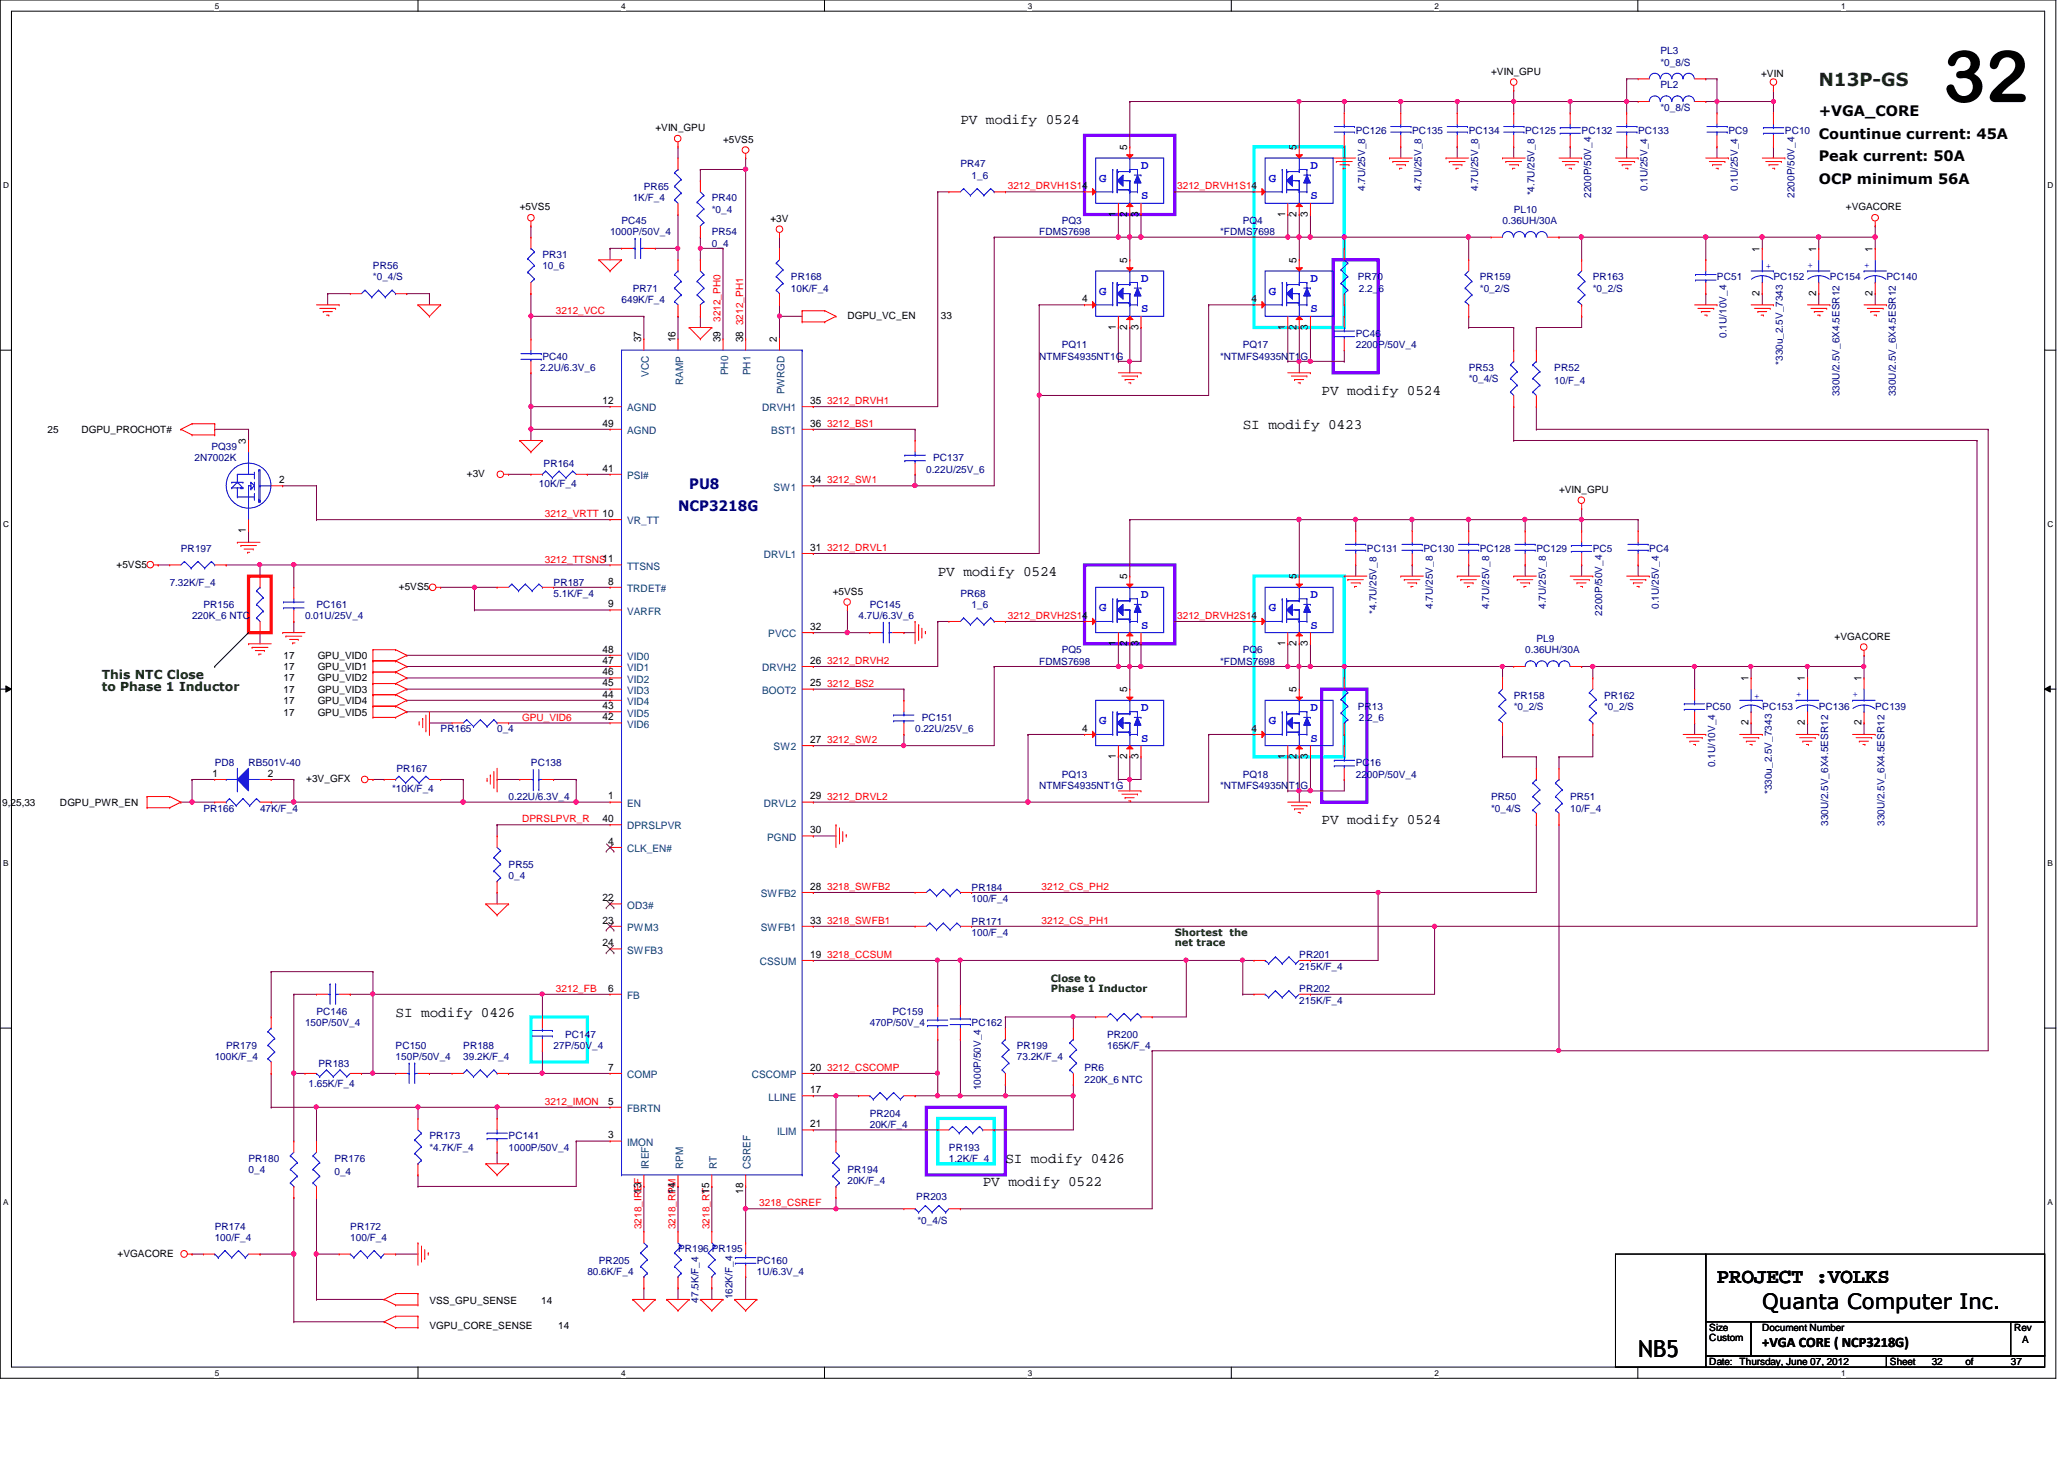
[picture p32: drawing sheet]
<svg xmlns="http://www.w3.org/2000/svg" width="297mm" height="210mm" viewBox="0 0 297 210" stroke-linecap="round" stroke-linejoin="round" font-family="sans-serif">
<defs><g id="words">
<text font-size="10.4" x="279.6" y="14.7">32</text>
<text font-size="3.4" x="235.8" y="195.2">NB5</text>
<g font-size="3">
<text x="247.1" y="184.6">PROJECT :VOLKS</text>
<text x="253.6" y="188.3">Quanta Computer Inc.</text>
</g>
<text font-size="2.6" fill="#004000" x="261.7" y="12.3">N13P-GS</text>
<g font-size="2.1">
<text x="138.2" y="17.9">PV modify 0524</text>
<text x="261.7" y="16.7">+VGA_CORE</text>
<text x="261.7" y="23.2">Peak current: 50A</text>
<text x="261.7" y="19.9">Countinue current: 45A</text>
<text x="261.7" y="26.5">OCP minimum 56A</text>
<text x="190.2" y="56.9">PV modify 0524</text>
<text x="178.9" y="61.7">SI modify 0423</text>
<text x="135" y="82.9">PV modify 0524</text>
<text x="190.2" y="118.6">PV modify 0524</text>
<text x="56.9" y="146.3">SI modify 0426</text>
<text x="144.7" y="167.4">SI modify 0426</text>
<text x="141.4" y="170.6">PV modify 0522</text>
<text x="253.6" y="193.8">+VGA CORE ( NCP3218G)</text>
</g>
<g font-size="2.1" fill="#000080">
<text x="99.2" y="70.3">PU8</text>
<text x="97.6" y="73.6">NCP3218G</text>
</g>
<g font-size="1.8" fill="#00f">
<text x="158.2" y="26.2">G</text>
<text x="164.2" y="24.3">D</text>
<text x="164.2" y="28.7">S</text>
<text x="182.6" y="26.2">G</text>
<text x="188.6" y="24.3">D</text>
<text x="188.6" y="28.7">S</text>
<text x="164.2" y="40.5">D</text>
<text x="188.6" y="40.5">D</text>
<text x="158.2" y="42.5">G</text>
<text x="164.2" y="44.9">S</text>
<text x="182.6" y="42.5">G</text>
<text x="188.6" y="44.9">S</text>
<text x="158.2" y="88">G</text>
<text x="164.2" y="86">D</text>
<text x="182.6" y="88">G</text>
<text x="188.6" y="86">D</text>
<text x="164.2" y="90.4">S</text>
<text x="188.6" y="90.4">S</text>
<text x="158.2" y="104.2">G</text>
<text x="164.2" y="102.3">D</text>
<text x="164.2" y="106.7">S</text>
<text x="182.6" y="104.2">G</text>
<text x="188.6" y="102.3">D</text>
<text x="188.6" y="106.7">S</text>
</g>
<g font-size="1.8" fill="#004000">
<text x="14.6" y="97.7">This NTC Close</text>
<text x="14.6" y="99.5">to Phase 1 Inductor</text>
</g>
<g font-size="1.5">
<text x="162.2" y="21.6" transform="rotate(-90 162.2 21.6)">5</text>
<text x="186.6" y="21.6" transform="rotate(-90 186.6 21.6)">5</text>
<text x="160.6" y="31.2" transform="rotate(-90 160.6 31.2)">1</text>
<text x="162.2" y="31.2" transform="rotate(-90 162.2 31.2)">2</text>
<text x="163.8" y="31.2" transform="rotate(-90 163.8 31.2)">3</text>
<text x="185" y="31.2" transform="rotate(-90 185 31.2)">1</text>
<text x="186.6" y="31.2" transform="rotate(-90 186.6 31.2)">2</text>
<text x="188.2" y="31.2" transform="rotate(-90 188.2 31.2)">3</text>
<text x="162.2" y="37.8" transform="rotate(-90 162.2 37.8)">5</text>
<text x="186.6" y="37.8" transform="rotate(-90 186.6 37.8)">5</text>
<text x="253.2" y="36.2" transform="rotate(-90 253.2 36.2)">1</text>
<text x="261.4" y="36.2" transform="rotate(-90 261.4 36.2)">1</text>
<text x="269.5" y="36.2" transform="rotate(-90 269.5 36.2)">1</text>
<text x="155.7" y="43.5">4</text>
<text x="160.6" y="47.5" transform="rotate(-90 160.6 47.5)">1</text>
<text x="162.2" y="47.5" transform="rotate(-90 162.2 47.5)">2</text>
<text x="163.8" y="47.5" transform="rotate(-90 163.8 47.5)">3</text>
<text x="180.1" y="43.5">4</text>
<text x="185" y="47.5" transform="rotate(-90 185 47.5)">1</text>
<text x="186.6" y="47.5" transform="rotate(-90 186.6 47.5)">2</text>
<text x="188.2" y="47.5" transform="rotate(-90 188.2 47.5)">3</text>
<text x="253.2" y="42.6" transform="rotate(-90 253.2 42.6)">2</text>
<text x="261.4" y="42.6" transform="rotate(-90 261.4 42.6)">2</text>
<text x="269.5" y="42.6" transform="rotate(-90 269.5 42.6)">2</text>
<text x="92.3" y="49.2" transform="rotate(-90 92.3 49.2)">37</text>
<text x="97.2" y="49.2" transform="rotate(-90 97.2 49.2)">16</text>
<text x="103.7" y="49.2" transform="rotate(-90 103.7 49.2)">39</text>
<text x="106.9" y="49.2" transform="rotate(-90 106.9 49.2)">38</text>
<text x="111.8" y="49.2" transform="rotate(-90 111.8 49.2)">2</text>
<text x="86.7" y="58.1">12</text>
<text x="116.6" y="58.1">35</text>
<text x="35.4" y="63.9" transform="rotate(-90 35.4 63.9)">3</text>
<text x="86.7" y="61.4">49</text>
<text x="116.6" y="61.4">36</text>
<text x="40.2" y="69.5">2</text>
<text x="86.7" y="67.9">41</text>
<text x="116.6" y="69.5">34</text>
<text x="35.4" y="76.7" transform="rotate(-90 35.4 76.7)">1</text>
<text x="116.6" y="79.2">31</text>
<text x="162.2" y="83.4" transform="rotate(-90 162.2 83.4)">5</text>
<text x="186.6" y="83.4" transform="rotate(-90 186.6 83.4)">5</text>
<text x="87.5" y="84.1">8</text>
<text x="87.5" y="87.4">9</text>
<text x="86.7" y="95.5">47</text>
<text x="86.7" y="93.9">48</text>
<text x="116.6" y="95.5">26</text>
<text x="116.6" y="90.6">32</text>
<text x="160.6" y="93" transform="rotate(-90 160.6 93)">1</text>
<text x="162.2" y="93" transform="rotate(-90 162.2 93)">2</text>
<text x="163.8" y="93" transform="rotate(-90 163.8 93)">3</text>
<text x="185" y="93" transform="rotate(-90 185 93)">1</text>
<text x="186.6" y="93" transform="rotate(-90 186.6 93)">2</text>
<text x="188.2" y="93" transform="rotate(-90 188.2 93)">3</text>
<text x="86.7" y="100.4">44</text>
<text x="86.7" y="98.8">45</text>
<text x="86.7" y="97.2">46</text>
<text x="116.6" y="98.8">25</text>
<text x="162.2" y="99.6" transform="rotate(-90 162.2 99.6)">5</text>
<text x="186.6" y="99.6" transform="rotate(-90 186.6 99.6)">5</text>
<text x="251.6" y="98" transform="rotate(-90 251.6 98)">1</text>
<text x="259.8" y="98" transform="rotate(-90 259.8 98)">1</text>
<text x="267.9" y="98" transform="rotate(-90 267.9 98)">1</text>
<text x="86.7" y="102">43</text>
<text x="86.7" y="103.6">42</text>
<text x="116.6" y="106.9">27</text>
<text x="155.7" y="105.3">4</text>
<text x="180.1" y="105.3">4</text>
<text x="251.6" y="104.4" transform="rotate(-90 251.6 104.4)">2</text>
<text x="259.8" y="104.4" transform="rotate(-90 259.8 104.4)">2</text>
<text x="267.9" y="104.4" transform="rotate(-90 267.9 104.4)">2</text>
<text x="30.6" y="111.8">1</text>
<text x="38.6" y="111.8">2</text>
<text x="160.6" y="109.2" transform="rotate(-90 160.6 109.2)">1</text>
<text x="162.2" y="109.2" transform="rotate(-90 162.2 109.2)">2</text>
<text x="163.8" y="109.2" transform="rotate(-90 163.8 109.2)">3</text>
<text x="185" y="109.2" transform="rotate(-90 185 109.2)">1</text>
<text x="186.6" y="109.2" transform="rotate(-90 186.6 109.2)">2</text>
<text x="188.2" y="109.2" transform="rotate(-90 188.2 109.2)">3</text>
<text x="86.7" y="118.3">40</text>
<text x="87.5" y="115">1</text>
<text x="116.6" y="119.9">30</text>
<text x="116.6" y="115">29</text>
<text x="87.5" y="121.5">4</text>
<text x="86.7" y="129.7">22</text>
<text x="116.6" y="128">28</text>
<text x="86.7" y="136.1">24</text>
<text x="86.7" y="132.9">23</text>
<text x="116.6" y="137.8">19</text>
<text x="116.6" y="132.9">33</text>
<text x="87.5" y="142.7">6</text>
<text x="87.5" y="154.1">7</text>
<text x="116.6" y="154.1">20</text>
<text x="87.5" y="158.9">5</text>
<text x="116.6" y="157.3">17</text>
<text x="87.5" y="163.8">3</text>
<text x="116.6" y="162.2">21</text>
<text x="92.3" y="171.8" transform="rotate(-90 92.3 171.8)">13</text>
<text x="97.2" y="171.8" transform="rotate(-90 97.2 171.8)">14</text>
<text x="102.1" y="171.8" transform="rotate(-90 102.1 171.8)">15</text>
<text x="106.9" y="171.8" transform="rotate(-90 106.9 171.8)">18</text>
</g>
<g font-size="1.5" fill="#004080">
<text x="90.3" y="59.2">AGND</text>
<text x="93.4" y="54.3" transform="rotate(-90 93.4 54.3)">VCC</text>
<text x="98.3" y="55.4" transform="rotate(-90 98.3 55.4)">RAMP</text>
<text x="104.8" y="54" transform="rotate(-90 104.8 54)">PH0</text>
<text x="108" y="54" transform="rotate(-90 108 54)">PH1</text>
<text x="109.7" y="59.2">DRVH1</text>
<text x="112.9" y="56.7" transform="rotate(-90 112.9 56.7)">PWRGD</text>
<text x="90.3" y="62.4">AGND</text>
<text x="111" y="62.4">BST1</text>
<text x="90.3" y="68.9">PSI#</text>
<text x="111.3" y="70.6">SW1</text>
<text x="90.3" y="75.4">VR_TT</text>
<text x="90.3" y="82">TTSNS</text>
<text x="109.9" y="80.3">DRVL1</text>
<text x="90.3" y="85.2">TRDET#</text>
<text x="90.3" y="88.4">VARFR</text>
<text x="90.3" y="95">VID0</text>
<text x="110.6" y="91.7">PVCC</text>
<text x="90.3" y="101.4">VID4</text>
<text x="90.3" y="99.8">VID3</text>
<text x="90.3" y="98.2">VID2</text>
<text x="90.3" y="96.6">VID1</text>
<text x="109.7" y="96.6">DRVH2</text>
<text x="109.7" y="99.8">BOOT2</text>
<text x="90.3" y="103.1">VID5</text>
<text x="90.3" y="104.7">VID6</text>
<text x="111.3" y="107.9">SW2</text>
<text x="90.3" y="116.1">EN</text>
<text x="90.3" y="119.3">DPRSLPVR</text>
<text x="109.9" y="116.1">DRVL2</text>
<text x="90.3" y="122.6">CLK_EN#</text>
<text x="110.4" y="120.9">PGND</text>
<text x="90.3" y="130.7">OD3#</text>
<text x="109.5" y="129.1">SWFB2</text>
<text x="90.3" y="137.2">SWFB3</text>
<text x="90.3" y="133.9">PWM3</text>
<text x="109.5" y="133.9">SWFB1</text>
<text x="90.3" y="143.7">FB</text>
<text x="109.3" y="138.9">CSSUM</text>
<text x="90.3" y="155.1">COMP</text>
<text x="108.2" y="155.1">CSCOMP</text>
<text x="90.3" y="160">FBRTN</text>
<text x="110.6" y="158.3">LLINE</text>
<text x="90.3" y="164.8">IMON</text>
<text x="111.8" y="163.2">ILIM</text>
<text x="93.4" y="168.2" transform="rotate(-90 93.4 168.2)">IREF</text>
<text x="98.3" y="168.2" transform="rotate(-90 98.3 168.2)">RPM</text>
<text x="103.2" y="168.2" transform="rotate(-90 103.2 168.2)">RT</text>
<text x="108" y="168.2" transform="rotate(-90 108 168.2)">CSREF</text>
</g>
<g font-size="1.4">
<text x="214.6" y="10.8">+VIN_GPU</text>
<text x="253.4" y="11.1">+VIN</text>
<text x="94.3" y="18.9">+VIN_GPU</text>
<text x="104.1" y="20.5">+5VS5</text>
<text x="74.8" y="30.3">+5VS5</text>
<text x="110.9" y="31.9">+3V</text>
<text x="265.6" y="30.3">+VGACORE</text>
<text x="122" y="45.9">DGPU_VC_EN</text>
<text x="135.4" y="45.9">33</text>
<text x="6.9" y="62.3">25</text>
<text x="11.7" y="62.3">DGPU_PROCHOT#</text>
<text x="67.2" y="68.6">+3V</text>
<text x="224.4" y="70.9">+VIN_GPU</text>
<text x="16.8" y="81.7">+5VS5</text>
<text x="57.4" y="84.9">+5VS5</text>
<text x="119.8" y="85.6">+5VS5</text>
<text x="40.8" y="94.8">17</text>
<text x="45.7" y="94.8">GPU_VID0</text>
<text x="264" y="92">+VGACORE</text>
<text x="40.8" y="96.4">17</text>
<text x="40.8" y="98">17</text>
<text x="40.8" y="99.7">17</text>
<text x="40.8" y="101.3">17</text>
<text x="45.7" y="96.4">GPU_VID1</text>
<text x="45.7" y="98">GPU_VID2</text>
<text x="45.7" y="99.7">GPU_VID3</text>
<text x="45.7" y="101.3">GPU_VID4</text>
<text x="40.8" y="103">17</text>
<text x="45.7" y="103">GPU_VID5</text>
<text x="44.1" y="112.5">+3V_GFX</text>
<text x=".3" y="116">9,25,33</text>
<text x="8.6" y="116">DGPU_PWR_EN</text>
<text x="16.9" y="180.8">+VGACORE</text>
<text x="61.8" y="187.6">VSS_GPU_SENSE</text>
<text x="61.8" y="191.2">VGPU_CORE_SENSE</text>
<text x="77.9" y="187.6">14</text>
<text x="80.3" y="191.2">14</text>
<text x="246" y="191.5">Size</text>
<text x="253.6" y="191.5">Document Number</text>
<text x="289.9" y="191.5">Rev</text>
<text x="246" y="196.4">Date: Thursday, June 07, 2012</text>
<text x="246" y="193">Custom</text>
<text x="272" y="196.4">Sheet</text>
<text x="278" y="196.4">32</text>
<text x="282.9" y="196.4">of</text>
<text x="289.4" y="196.4">37</text>
<text x="291" y="193.2">A</text>
</g>
<g font-size="1.4" fill="#000080">
<text x="239" y="7.8">PL3</text>
<text x="239" y="9.5">*0_8/S</text>
<text x="239" y="12.7">PL2</text>
<text x="239" y="16">*0_8/S</text>
<text x="195.1" y="19.2">PC126</text>
<text x="203.2" y="19.2">PC135</text>
<text x="211.4" y="19.2">PC134</text>
<text x="219.5" y="19.2">PC125</text>
<text x="227.6" y="19.2">PC132</text>
<text x="235.8" y="19.2">PC133</text>
<text x="248.7" y="19.2">PC9</text>
<text x="256.9" y="19.2">PC10</text>
<text x="91.1" y="29">1K/F_4</text>
<text x="92.7" y="27.3">PR65</text>
<text x="102.4" y="29">PR40</text>
<text x="138.2" y="24.1">PR47</text>
<text x="139.8" y="25.7">1_6</text>
<text x="196.5" y="27.5" transform="rotate(-90 196.5 27.5)">4.7U/25V_8</text>
<text x="204.6" y="27.5" transform="rotate(-90 204.6 27.5)">4.7U/25V_8</text>
<text x="212.7" y="27.5" transform="rotate(-90 212.7 27.5)">4.7U/25V_8</text>
<text x="220.8" y="28.1" transform="rotate(-90 220.8 28.1)">*4.7U/25V_8</text>
<text x="229" y="28.4" transform="rotate(-90 229 28.4)">2200P/50V_4</text>
<text x="237.1" y="27.5" transform="rotate(-90 237.1 27.5)">0.1U/25V_4</text>
<text x="250.1" y="27.5" transform="rotate(-90 250.1 27.5)">0.1U/25V_4</text>
<text x="258.2" y="28.4" transform="rotate(-90 258.2 28.4)">2200P/50V_4</text>
<text x="87.8" y="33.9">1000P/50V_4</text>
<text x="89.4" y="32.2">PC45</text>
<text x="102.4" y="33.9">PR54</text>
<text x="102.4" y="35.5">0_4</text>
<text x="102.4" y="30.6">*0_4</text>
<text x="149.6" y="33.9">FDMS7698</text>
<text x="152.8" y="32.2">PQ3</text>
<text x="175.6" y="33.9">*FDMS7698</text>
<text x="178.9" y="32.2">PQ4</text>
<text x="216.2" y="32.2">0.36UH/30A</text>
<text x="217.8" y="30.6">PL10</text>
<text x="53.7" y="38.7">PR56</text>
<text x="53.7" y="40.3">*0_4/S</text>
<text x="78.1" y="37.1">PR31</text>
<text x="78.1" y="38.7">10_6</text>
<text x="91.1" y="42">PR71</text>
<text x="113.8" y="40.3">PR168</text>
<text x="113.8" y="42">10K/F_4</text>
<text x="195.4" y="40.3">PR70</text>
<text x="195.6" y="42">2.2_6</text>
<text x="213" y="40.3">PR159</text>
<text x="213" y="42">*0_2/S</text>
<text x="229.2" y="40.3">PR163</text>
<text x="229.2" y="42">*0_2/S</text>
<text x="247.1" y="40.3">PC51</text>
<text x="255.2" y="40.3">PC152</text>
<text x="263.4" y="40.3">PC154</text>
<text x="271.5" y="40.3">PC140</text>
<text x="89.4" y="43.6">649K/F_4</text>
<text x="77.7" y="53.3">2.2U/6.3V_6</text>
<text x="78.1" y="51.7">PC40</text>
<text x="149.6" y="51.7">NTMFS4935NT1G</text>
<text x="152.8" y="50.1">PQ11</text>
<text x="175.6" y="51.7">*NTMFS4935NT1G</text>
<text x="178.9" y="50.1">PQ17</text>
<text x="195.1" y="48.5">PC46</text>
<text x="195.1" y="50.1">2200P/50V_4</text>
<text x="211.4" y="53.3">PR53</text>
<text x="223.7" y="53.3">PR52</text>
<text x="248.5" y="48.6" transform="rotate(-90 248.5 48.6)">0.1U/10V_4</text>
<text x="256.6" y="52.5" transform="rotate(-90 256.6 52.5)">*330u_2.5V_7343</text>
<text x="211.4" y="55">*0_4/S</text>
<text x="223.7" y="55.3">10/F_4</text>
<text x="264.7" y="57" transform="rotate(-90 264.7 57)">330U/2.5V_6X4.5ESR12</text>
<text x="272.8" y="57" transform="rotate(-90 272.8 57)">330U/2.5V_6X4.5ESR12</text>
<text x="30.4" y="64.7">PQ39</text>
<text x="28" y="66.4">2N7002K</text>
<text x="77.6" y="70.1">10K/F_4</text>
<text x="78.2" y="67.2">PR164</text>
<text x="133.3" y="68">0.22U/25V_6</text>
<text x="134.3" y="66.4">PC137</text>
<text x="26" y="79.4">PR197</text>
<text x="196.7" y="79.4">PC131</text>
<text x="204.8" y="79.4">PC130</text>
<text x="213" y="79.4">PC128</text>
<text x="221.1" y="79.4">PC129</text>
<text x="229.2" y="79.4">PC5</text>
<text x="237.4" y="79.4">PC4</text>
<text x="24.4" y="84.2">7.32K/F_4</text>
<text x="27.6" y="89.1">220K_6 NTC</text>
<text x="29.3" y="87.5">PR156</text>
<text x="43.9" y="89.1">0.01U/25V_4</text>
<text x="45.5" y="87.5">PC161</text>
<text x="79.7" y="84.2">PR187</text>
<text x="79.7" y="85.9">5.1K/F_4</text>
<text x="123.6" y="89.1">4.7U/6.3V_6</text>
<text x="125.2" y="87.5">PC145</text>
<text x="138.2" y="85.9">PR68</text>
<text x="139.8" y="87.5">1_6</text>
<text x="198.1" y="88.3" transform="rotate(-90 198.1 88.3)">*4.7U/25V_8</text>
<text x="206.2" y="87.6" transform="rotate(-90 206.2 87.6)">4.7U/25V_8</text>
<text x="214.3" y="87.6" transform="rotate(-90 214.3 87.6)">4.7U/25V_8</text>
<text x="222.5" y="87.6" transform="rotate(-90 222.5 87.6)">4.7U/25V_8</text>
<text x="230.6" y="88.6" transform="rotate(-90 230.6 88.6)">2200P/50V_4</text>
<text x="238.7" y="87.6" transform="rotate(-90 238.7 87.6)">0.1U/25V_4</text>
<text x="149.6" y="95.6">FDMS7698</text>
<text x="152.8" y="94">PQ5</text>
<text x="175.6" y="95.6">*FDMS7698</text>
<text x="178.9" y="94">PQ6</text>
<text x="219.5" y="94">0.36UH/30A</text>
<text x="221.1" y="92.4">PL9</text>
<text x="217.8" y="100.5">PR158</text>
<text x="230.8" y="100.5">PR162</text>
<text x="63.4" y="105.4">PR165</text>
<text x="71.5" y="105.4">0_4</text>
<text x="131.7" y="105.4">0.22U/25V_6</text>
<text x="132.7" y="103.8">PC151</text>
<text x="195.4" y="102.1">PR13</text>
<text x="195.6" y="103.8">2.2_6</text>
<text x="217.8" y="102.1">*0_2/S</text>
<text x="230.8" y="102.1">*0_2/S</text>
<text x="245.5" y="102.1">PC50</text>
<text x="253.6" y="102.1">PC153</text>
<text x="261.7" y="102.1">PC136</text>
<text x="269.9" y="102.1">PC139</text>
<text x="30.9" y="110.2">PD8</text>
<text x="35.8" y="110.2">RB501V-40</text>
<text x="57.1" y="111.1">PR167</text>
<text x="76.4" y="110.2">PC138</text>
<text x="149.6" y="113.5">NTMFS4935NT1G</text>
<text x="152.8" y="111.9">PQ13</text>
<text x="175.6" y="113.5">*NTMFS4935NT1G</text>
<text x="178.9" y="111.9">PQ18</text>
<text x="195.1" y="110.2">PC16</text>
<text x="195.1" y="111.9">2200P/50V_4</text>
<text x="246.8" y="110.4" transform="rotate(-90 246.8 110.4)">0.1U/10V_4</text>
<text x="29.3" y="116.8">PR166</text>
<text x="37.4" y="116.8">47K/F_4</text>
<text x="56.4" y="114">*10K/F_4</text>
<text x="73.2" y="115.1">0.22U/6.3V_4</text>
<text x="214.6" y="115.1">PR50</text>
<text x="214.6" y="116.8">*0_4/S</text>
<text x="226" y="115.1">PR51</text>
<text x="226" y="116.8">10/F_4</text>
<text x="255" y="114.3" transform="rotate(-90 255 114.3)">*330u_2.5V_7343</text>
<text x="263.1" y="118.8" transform="rotate(-90 263.1 118.8)">330U/2.5V_6X4.5ESR12</text>
<text x="271.2" y="118.8" transform="rotate(-90 271.2 118.8)">330U/2.5V_6X4.5ESR12</text>
<text x="73.2" y="124.9">PR55</text>
<text x="73.2" y="126.5">0_4</text>
<text x="139.8" y="128.1">PR184</text>
<text x="139.8" y="129.8">100/F_4</text>
<text x="139.8" y="133">PR171</text>
<text x="139.8" y="134.6">100/F_4</text>
<text x="187" y="137.9">PR201</text>
<text x="187" y="142.7">PR202</text>
<text x="187" y="139.5">215K/F_4</text>
<text x="43.9" y="147.7">150P/50V_4</text>
<text x="45.5" y="146">PC146</text>
<text x="81.3" y="149.3">PC147</text>
<text x="125.2" y="147.7">470P/50V_4</text>
<text x="128.4" y="146">PC159</text>
<text x="139.8" y="147.7">PC162</text>
<text x="159.3" y="149.3">PR200</text>
<text x="187" y="144.4">215K/F_4</text>
<text x="30.9" y="152.5">100K/F_4</text>
<text x="32.6" y="150.9">PR179</text>
<text x="45.8" y="153.5">PR183</text>
<text x="56.9" y="150.9">PC150</text>
<text x="56.9" y="152.5">150P/50V_4</text>
<text x="66.7" y="150.9">PR188</text>
<text x="66.7" y="152.5">39.2K/F_4</text>
<text x="79.7" y="150.9">27P/50V_4</text>
<text x="146.3" y="150.9">PR199</text>
<text x="146.3" y="152.5">73.2K/F_4</text>
<text x="156.1" y="154.1">PR6</text>
<text x="156.1" y="155.8">220K_6 NTC</text>
<text x="159.3" y="150.9">165K/F_4</text>
<text x="44.4" y="156.4">1.65K/F_4</text>
<text x="125.2" y="160.7">PR204</text>
<text x="141.2" y="156.8" transform="rotate(-90 141.2 156.8)">1000P/50V_4</text>
<text x="35.8" y="167.1">PR180</text>
<text x="48.1" y="167.1">PR176</text>
<text x="61.8" y="163.9">PR173</text>
<text x="61.8" y="165.5">*4.7K/F_4</text>
<text x="73.2" y="163.9">PC141</text>
<text x="73.2" y="165.5">1000P/50V_4</text>
<text x="125.2" y="162.3">20K/F_4</text>
<text x="136.6" y="165.5">PR193</text>
<text x="136.6" y="167.1">1.2K/F_4</text>
<text x="35.8" y="168.8">0_4</text>
<text x="48.1" y="169.1">0_4</text>
<text x="122" y="168.8">PR194</text>
<text x="122" y="170.4">20K/F_4</text>
<text x="131.9" y="172.7">PR203</text>
<text x="30.9" y="176.9">PR174</text>
<text x="30.9" y="178.5">100/F_4</text>
<text x="50.4" y="176.9">PR172</text>
<text x="50.4" y="178.5">100/F_4</text>
<text x="132" y="176.1">*0_4/S</text>
<text x="84.5" y="183.4">80.6K/F_4</text>
<text x="86.2" y="181.8">PR205</text>
<text x="97.6" y="180.2">PR196 PR195</text>
<text x="108.9" y="181.8">PC160</text>
<text x="108.9" y="183.4">1U/6.3V_4</text>
<text x="100.5" y="187.4" transform="rotate(-90 100.5 187.4)">47.5K/F_4</text>
<text x="105.4" y="186.9" transform="rotate(-90 105.4 186.9)">162K/F_4</text>
</g>
<g font-size="1.4" fill="#f00">
<text x="145" y="27.3">3212_DRVH1S14</text>
<text x="169.4" y="27.3">3212_DRVH1S14</text>
<text x="80" y="45.2">3212_VCC</text>
<text x="103.7" y="46.3" transform="rotate(-90 103.7 46.3)">3212_PH0</text>
<text x="107" y="46.8" transform="rotate(-90 107 46.8)">3212_PH1</text>
<text x="119" y="58.2">3212_DRVH1</text>
<text x="119" y="61.4">3212_BS1</text>
<text x="119" y="69.6">3212_SW1</text>
<text x="78.4" y="74.4">3212_VRTT 10</text>
<text x="78.4" y="80.9">3212_TTSNS11</text>
<text x="119" y="79.3">3212_DRVL1</text>
<text x="145" y="89.1">3212_DRVH2S14</text>
<text x="169.4" y="89.1">3212_DRVH2S14</text>
<text x="119" y="95.5">3212_DRVH2</text>
<text x="119" y="98.8">3212_BS2</text>
<text x="75.1" y="103.7">GPU_VID6</text>
<text x="119" y="106.9">3212_SW2</text>
<text x="75.1" y="118.3">DPRSLPVR_R</text>
<text x="119" y="115.1">3212_DRVL2</text>
<text x="119" y="128.1">3218_SWFB2</text>
<text x="149.9" y="128.1">3212_CS_PH2</text>
<text x="119" y="132.9">3218_SWFB1</text>
<text x="119" y="137.8">3218_CCSUM</text>
<text x="149.9" y="132.9">3212_CS_PH1</text>
<text x="80" y="142.7">3212_FB</text>
<text x="119" y="154.1">3212_CSCOMP</text>
<text x="78.4" y="159">3212_IMON</text>
<text x="109.3" y="173.6">3218_CSREF</text>
<text x="92.3" y="176.8" transform="rotate(-90 92.3 176.8)">3218_IREF</text>
<text x="97.2" y="176.8" transform="rotate(-90 97.2 176.8)">3218_RPM</text>
<text x="102.1" y="176.8" transform="rotate(-90 102.1 176.8)">3218_RT</text>
</g>
<g font-size="1.4" fill="#00f">
<text x="254.1" y="38.7">+</text>
<text x="260.1" y="38.6">+</text>
<text x="268.3" y="38.6">+</text>
<text x="252.5" y="100.5">+</text>
<text x="258.5" y="100.3">+</text>
<text x="266.6" y="100.3">+</text>
</g>
<g font-size="1.4" fill="#004000">
<text x="169.1" y="134.7">Shortest the</text>
<text x="169.1" y="136.1">net trace</text>
<text x="151.2" y="141.2">Close to</text>
<text x="151.2" y="142.7">Phase 1 Inductor</text>
</g>
<g font-size="1.2">
<text x="30.9" y="1.2">5</text>
<text x="89.4" y="1.2">4</text>
<text x="147.9" y="1.2">3</text>
<text x="206.5" y="1.2">2</text>
<text x="265" y="1.2">1</text>
<text x=".5" y="27.1">D</text>
<text x="294.7" y="27.1">D</text>
<text x=".5" y="75.8">C</text>
<text x="294.7" y="75.8">C</text>
<text x=".5" y="124.6">B</text>
<text x="294.7" y="124.6">B</text>
<text x=".5" y="173.4">A</text>
<text x="294.7" y="173.4">A</text>
<text x="30.9" y="197.9">5</text>
<text x="89.4" y="197.9">4</text>
<text x="147.9" y="197.9">3</text>
<text x="206.5" y="197.9">2</text>
<text x="265" y="197.9">1</text>
</g>
</g></defs>
<path d="M0 0h295.9v198.3h-295.9zM1.6 1.6h292.7v195.1h-292.7z" fill="none" stroke="#000" stroke-width=".14"/>
<g fill="#fff">
<path d="M30.9 .2h.6v1.3h-.6z"/>
<path d="M30.9 196.8h.6v1.4h-.6z"/>
</g>
<path d="M60.2 0v1.6M60.2 196.7v1.6" fill="none" stroke="#000" stroke-width=".14"/>
<g fill="#fff">
<path d="M89.4 .2h.6v1.3h-.6z"/>
<path d="M89.4 196.8h.6v1.4h-.6z"/>
</g>
<path d="M118.7 0v1.6M118.7 196.7v1.6" fill="none" stroke="#000" stroke-width=".14"/>
<g fill="#fff">
<path d="M147.9 .2h.6v1.3h-.6z"/>
<path d="M147.9 196.8h.6v1.4h-.6z"/>
</g>
<path d="M177.2 0v1.6M177.2 196.7v1.6" fill="none" stroke="#000" stroke-width=".14"/>
<g fill="#fff">
<path d="M206.5 .2h.5v1.3h-.5z"/>
<path d="M206.5 196.8h.5v1.4h-.5z"/>
</g>
<path d="M235.7 0v1.6M235.7 196.7v1.6" fill="none" stroke="#000" stroke-width=".14"/>
<g fill="#fff">
<path d="M265 .2h.6v1.3h-.6z"/>
<path d="M265 196.8h.6v1.4h-.6z"/>
<path d="M.5 26h.8v1.3h-.8z"/>
<path d="M294.7 26h.8v1.3h-.8z"/>
<path d="M.5 74.8h.8v1.3h-.8z"/>
<path d="M294.7 74.8h.8v1.3h-.8z"/>
</g>
<path d="M0 50.4h1.6M294.3 50.4h1.6" fill="none" stroke="#000" stroke-width=".14"/>
<g fill="#fff">
<path d="M.5 123.5h.7v1.3h-.7z"/>
<path d="M294.7 123.5h.7v1.3h-.7z"/>
</g>
<path d="M0 99.1h1.6M.8 98.7l.8 .4-.8 .5zM294.3 99.1l.8-.4v.9zM294.3 99.1h1.6" fill="none" stroke="#000" stroke-width=".14"/>
<path d="M.8 98.7l.8 .4-.8 .5zM294.3 99.1l.8-.4v.9z" fill="#000"/>
<g fill="#fff">
<path d="M.5 172.3h.7v1.3h-.7z"/>
<path d="M294.7 172.3h.7v1.3h-.7z"/>
</g>
<path d="M30.9 95.9h.1M35.8 91l-4.9 4.9M0 147.9h1.6M294.3 147.9h1.6" fill="none" stroke="#000" stroke-width=".14"/>
<path d="M35.8 82.9h3.2v8.1h-3.2z" fill="none" stroke="#f00" stroke-width=".47"/>
<path d="M180.5 21.1h13v26h-13zM180.5 82.9h13v26h-13zM76.4 146.3h8.1v6.5h-8.1zM135 160.9h8.1v6.5h-8.1z" fill="none" stroke="#0ff" stroke-width=".47"/>
<path d="M156.1 19.5h13v11.4h-13zM191.9 37.4h6.4v16.2h-6.4zM156.1 81.3h13v11.3h-13zM190.2 99.1h6.5v16.3h-6.5zM133.3 159.3h11.4v9.7h-11.4z" fill="none" stroke="#8000ff" stroke-width=".47"/>
<path d="M188.6 34.1h.1M188.6 34.1h4.9M112.2 45.5h.1M112.2 45.5h3.2M60.2 159.3h.1M60.2 159.3v1.6" fill="none" stroke="#800040" stroke-width=".14"/>
<circle cx="112.2" cy="45.5" r=".3" fill="#f0f"/>
<circle cx="112.2" cy="45.5" r=".3" fill="none" stroke="#f0f" stroke-width=".14"/>
<path d="M135 27.6h.1M135 27.6h1.6M227.6 34.1h.1M227.6 34.1v3.3M227.6 34.1h17.9" fill="none" stroke="#800040" stroke-width=".14"/>
<circle cx="245.5" cy="34.1" r=".32" fill="#f0f"/>
<circle cx="245.5" cy="34.1" r=".32" fill="none" stroke="#f0f" stroke-width=".14"/>
<circle cx="227.6" cy="34.1" r=".31" fill="#f0f"/>
<circle cx="227.6" cy="34.1" r=".31" fill="none" stroke="#f0f" stroke-width=".14"/>
<path d="M187 34.1h.1M187 34.1h1.6" fill="none" stroke="#800040" stroke-width=".14"/>
<circle cx="188.6" cy="34.1" r=".32" fill="#f0f"/>
<circle cx="188.6" cy="34.1" r=".32" fill="none" stroke="#f0f" stroke-width=".14"/>
<g fill="none" stroke="#800040" stroke-width=".14">
<path d="M87.8 35.7h.1M87.8 35.7h1.6M94.3 35.7h.1M94.3 35.7h3.3M187 30.9h.1M187 30.9v3.2M211.4 34.1h.1M211.4 34.1v3.3M253.6 42.2h.1M253.6 42.2v1.7M269.9 42.2h.1M269.9 42.2v1.7"/>
<path d="M27.6 115.4h.1M27.6 115.4h3.3M66.7 115.4h.1M66.7 115.4h16.2M165.8 151.2h.1M165.8 151.2v22.7"/>
</g>
<circle cx="82.9" cy="115.4" r=".32" fill="#f0f"/>
<circle cx="82.9" cy="115.4" r=".32" fill="none" stroke="#f0f" stroke-width=".14"/>
<circle cx="66.6" cy="115.4" r=".32" fill="#f0f"/>
<circle cx="66.6" cy="115.4" r=".32" fill="none" stroke="#f0f" stroke-width=".14"/>
<path d="M226 14.6h.1M226 14.6h8.1M255.2 14.6h.1M255.2 14.6v1.7M255.2 21.1h.1M255.2 21.1v1.6M42.3 143h.1M42.3 143v11.4" fill="none" stroke="#800040" stroke-width=".14"/>
<circle cx="42.3" cy="154.4" r=".31" fill="#f0f"/>
<circle cx="42.3" cy="154.4" r=".31" fill="none" stroke="#f0f" stroke-width=".14"/>
<g fill="none" stroke="#800040" stroke-width=".14">
<path d="M162.6 30.9h.1M162.6 30.9v3.2M162.6 52h.1M162.6 52v1.6M224.4 108.9h.1M224.4 108.9h4.8M224.4 108.9v1.6M139.8 128.4h.1M139.8 128.4h58.5M170.7 138.2h.1M170.7 138.2v8.1h-4.9M154.5 146.3h.1"/>
<path d="M154.5 146.3h3.2M165.8 146.3h.1M165.8 151.2h.1M165.8 151.2h58.6"/>
</g>
<circle cx="198.3" cy="128.4" r=".3" fill="#f0f"/>
<circle cx="198.3" cy="128.4" r=".3" fill="none" stroke="#f0f" stroke-width=".14"/>
<path d="M139.8 133.3h.1M139.8 133.3h66.7" fill="none" stroke="#800040" stroke-width=".14"/>
<circle cx="206.5" cy="133.3" r=".3" fill="#f0f"/>
<circle cx="206.5" cy="133.3" r=".3" fill="none" stroke="#f0f" stroke-width=".14"/>
<path d="M100.8 34.1h.1M100.8 34.1v1.6" fill="none" stroke="#800040" stroke-width=".14"/>
<circle cx="100.8" cy="35.7" r=".3" fill="#f0f"/>
<circle cx="100.8" cy="35.7" r=".3" fill="none" stroke="#f0f" stroke-width=".14"/>
<path d="M53.7 143h.1M53.7 143h24.4" fill="none" stroke="#800040" stroke-width=".14"/>
<circle cx="78" cy="143" r=".3" fill="#f0f"/>
<circle cx="78" cy="143" r=".3" fill="none" stroke="#f0f" stroke-width=".14"/>
<path d="M185.3 34.1h.1M185.3 34.1h1.7M117 107.3h.1M117 107.3h13.1" fill="none" stroke="#800040" stroke-width=".14"/>
<circle cx="186.9" cy="34.1" r=".31" fill="#f0f"/>
<circle cx="186.9" cy="34.1" r=".31" fill="none" stroke="#f0f" stroke-width=".14"/>
<circle cx="185.3" cy="34.1" r=".31" fill="#f0f"/>
<circle cx="185.3" cy="34.1" r=".31" fill="none" stroke="#f0f" stroke-width=".14"/>
<path d="M160.9 30.9h.1M160.9 34.1h.1M160.9 30.9v3.2M160.9 34.1h1.7M185.3 30.9h.1M185.3 30.9v3.2M149.6 43.9h.1M149.6 43.9h6.5M58.5 97.5h.1M58.5 97.5h29.3M143.1 95.9h.1M143.1 95.9v11.4" fill="none" stroke="#800040" stroke-width=".14"/>
<circle cx="162.5" cy="34.1" r=".31" fill="#f0f"/>
<circle cx="162.5" cy="34.1" r=".31" fill="none" stroke="#f0f" stroke-width=".14"/>
<path d="M162.6 34.1h.1M162.6 34.1v3.3M27.6 112.1h.1M27.6 112.1h3.3M27.6 112.1v3.3" fill="none" stroke="#800040" stroke-width=".14"/>
<circle cx="27.6" cy="115.4" r=".31" fill="#f0f"/>
<circle cx="27.6" cy="115.4" r=".31" fill="none" stroke="#f0f" stroke-width=".14"/>
<path d="M234.1 14.6h.1M234.1 11.3h.1M234.1 14.6h1.7M234.1 11.3v3.3M224.4 151.2h.1M224.4 151.2h61.7" fill="none" stroke="#800040" stroke-width=".14"/>
<circle cx="234.1" cy="14.6" r=".3" fill="#f0f"/>
<circle cx="234.1" cy="14.6" r=".3" fill="none" stroke="#f0f" stroke-width=".14"/>
<path d="M211.4 45.5h.1M211.4 45.5v1.6M224.4 118.7h.1M224.4 118.7v32.5" fill="none" stroke="#800040" stroke-width=".14"/>
<circle cx="224.3" cy="151.1" r=".3" fill="#f0f"/>
<circle cx="224.3" cy="151.1" r=".3" fill="none" stroke="#f0f" stroke-width=".14"/>
<path d="M187 47.1h.1M187 47.1v4.9M286.1 61.8h.1M286.1 61.8v89.4" fill="none" stroke="#800040" stroke-width=".14"/>
<circle cx="186.9" cy="52" r=".3" fill="#f0f"/>
<circle cx="186.9" cy="52" r=".3" fill="none" stroke="#f0f" stroke-width=".14"/>
<path d="M164.2 34.1h.1M164.2 34.1h21.1M187 52h.1M187 52h1.6" fill="none" stroke="#800040" stroke-width=".14"/>
<circle cx="164.2" cy="34.1" r=".32" fill="#f0f"/>
<circle cx="164.2" cy="34.1" r=".32" fill="none" stroke="#f0f" stroke-width=".14"/>
<path d="M193.5 14.6h.1M193.5 14.6v1.7M164.2 30.9h.1M164.2 30.9v3.2M193.5 21.1h.1M193.5 21.1v1.6M149.6 56.9h.1M149.6 56.9h24.3" fill="none" stroke="#800040" stroke-width=".14"/>
<circle cx="193.5" cy="14.6" r=".3" fill="#f0f"/>
<circle cx="193.5" cy="14.6" r=".3" fill="none" stroke="#f0f" stroke-width=".14"/>
<g fill="none" stroke="#800040" stroke-width=".14">
<path d="M245.5 34.1h.1M245.5 34.1v3.3M261.7 34.1h.1M261.7 34.1h8.2M245.5 42.2h.1M245.5 42.2v1.7M211.4 74.8h.1M211.4 74.8v1.6M211.4 81.3h.1M211.4 81.3v1.6M117 120.3h.1M117 120.3h3.3"/>
<path d="M50.4 143h.1M50.4 143h3.3M102.4 185.3h.1M102.4 185.3v1.6"/>
</g>
<circle cx="211.3" cy="74.7" r=".31" fill="#f0f"/>
<circle cx="211.3" cy="74.7" r=".31" fill="none" stroke="#f0f" stroke-width=".14"/>
<path d="M107.3 24.4h.1M107.3 24.4v24.4M211.4 74.8h.1M211.4 74.8h8.1M219.5 74.8h.1M219.5 74.8v1.6M219.5 81.3h.1M219.5 81.3v1.6M130.1 105.7h.1M130.1 105.7v1.6" fill="none" stroke="#800040" stroke-width=".14"/>
<circle cx="107.3" cy="24.3" r=".31" fill="#f0f"/>
<circle cx="107.3" cy="24.3" r=".31" fill="none" stroke="#f0f" stroke-width=".14"/>
<path d="M73.2 154.4h.1M73.2 154.4h4.9" fill="none" stroke="#800040" stroke-width=".14"/>
<circle cx="78" cy="154.4" r=".3" fill="#f0f"/>
<circle cx="78" cy="154.4" r=".3" fill="none" stroke="#f0f" stroke-width=".14"/>
<path d="M97.6 30.9h.1M97.6 30.9v4.8M234.1 21.1h.1M234.1 21.1v1.6M216.2 105.7h.1M216.2 108.9h.1M216.2 105.7v3.2M216.2 108.9h4.9M117 133.3h.1M117 138.2h.1M117 133.3h14.7M117 138.2h18" fill="none" stroke="#800040" stroke-width=".14"/>
<circle cx="134.9" cy="138.1" r=".3" fill="#f0f"/>
<circle cx="134.9" cy="138.1" r=".3" fill="none" stroke="#f0f" stroke-width=".14"/>
<path d="M76.4 58.5h.1M76.4 58.5v3.3M135 154.4h.1M135 154.4v3.2M27.6 180.4h.1M27.6 180.4h1.7M37.4 180.4h.1M37.4 180.4h4.9" fill="none" stroke="#800040" stroke-width=".14"/>
<circle cx="76.4" cy="61.7" r=".3" fill="#f0f"/>
<circle cx="76.4" cy="61.7" r=".3" fill="none" stroke="#f0f" stroke-width=".14"/>
<circle cx="76.4" cy="58.5" r=".31" fill="#f0f"/>
<circle cx="76.4" cy="58.5" r=".31" fill="none" stroke="#f0f" stroke-width=".14"/>
<g fill="none" stroke="#800040" stroke-width=".14">
<path d="M217.8 13h.1M217.8 13v1.6M76.4 42.2h.1M76.4 42.2v3.3M221.1 47.1h.1M221.1 47.1h6.5M193.5 95.9h.1M193.5 95.9v1.6M216.2 95.9h.1M216.2 95.9h1.6M45.5 172.3h.1M45.5 172.3v8.1"/>
<path d="M117 162.6h.1M117 162.6h18M42.3 180.4h.1M42.3 180.4v9.8M45.5 180.4h.1M45.5 180.4h3.3M56.9 180.4h.1M56.9 180.4h3.3"/>
</g>
<circle cx="45.5" cy="180.4" r=".31" fill="#f0f"/>
<circle cx="45.5" cy="180.4" r=".31" fill="none" stroke="#f0f" stroke-width=".14"/>
<path d="M178.9 138.2h.1M178.9 138.2h1.6M144.7 146.3h.1M144.7 146.3v1.6M144.7 146.3h9.8" fill="none" stroke="#800040" stroke-width=".14"/>
<circle cx="154.4" cy="146.3" r=".3" fill="#f0f"/>
<circle cx="154.4" cy="146.3" r=".3" fill="none" stroke="#f0f" stroke-width=".14"/>
<g fill="none" stroke="#800040" stroke-width=".14">
<path d="M97.6 45.5h.1M97.6 45.5v3.3M268.3 95.9h.1M268.3 95.9v1.6M130.1 107.3h.1M130.1 107.3h13M193.5 105.7h.1M193.5 105.7v1.6M117 128.4h.1M117 128.4h14.7M154.5 146.3h.1M154.5 157.6h.1"/>
<path d="M154.5 146.3v1.6M154.5 157.6v5h-11.4M143.1 162.6h.1"/>
</g>
<circle cx="130" cy="107.2" r=".31" fill="#f0f"/>
<circle cx="130" cy="107.2" r=".31" fill="none" stroke="#f0f" stroke-width=".14"/>
<path d="M97.6 35.7h.1M97.6 35.7v1.7" fill="none" stroke="#800040" stroke-width=".14"/>
<circle cx="97.5" cy="35.7" r=".3" fill="#f0f"/>
<circle cx="97.5" cy="35.7" r=".3" fill="none" stroke="#f0f" stroke-width=".14"/>
<path d="M45.5 159.3h.1M45.5 159.3v4.9" fill="none" stroke="#800040" stroke-width=".14"/>
<circle cx="45.5" cy="159.3" r=".3" fill="#f0f"/>
<circle cx="45.5" cy="159.3" r=".3" fill="none" stroke="#f0f" stroke-width=".14"/>
<path d="M226 14.6h.1M226 14.6v1.7M104.1 35.7h.1M104.1 35.7v13.1M138.2 138.2h.1M138.2 138.2h32.5M42.3 154.4h.1M42.3 154.4v9.8" fill="none" stroke="#800040" stroke-width=".14"/>
<circle cx="170.7" cy="138.1" r=".3" fill="#f0f"/>
<circle cx="170.7" cy="138.1" r=".3" fill="none" stroke="#f0f" stroke-width=".14"/>
<circle cx="138.2" cy="138.1" r=".3" fill="#f0f"/>
<circle cx="138.2" cy="138.1" r=".3" fill="none" stroke="#f0f" stroke-width=".14"/>
<path d="M117 79.6h.1M117 69.9h.1M117 79.6h32.6M117 69.9h14.7M227.6 74.8h.1M227.6 74.8v1.6M235.8 74.8h.1M235.8 74.8v1.6M227.6 81.3h.1M227.6 81.3v1.6M235.8 81.3h.1M235.8 81.3v1.6" fill="none" stroke="#800040" stroke-width=".14"/>
<circle cx="131.7" cy="69.8" r=".31" fill="#f0f"/>
<circle cx="131.7" cy="69.8" r=".31" fill="none" stroke="#f0f" stroke-width=".14"/>
<g fill="none" stroke="#800040" stroke-width=".14">
<path d="M201.6 14.6h.1M201.6 14.6v1.7M143.1 34.1h.1M143.1 34.1v35.8M201.6 21.1h.1M201.6 21.1v1.6M211.4 34.1h.1M211.4 34.1h3.2M226 21.1h.1M226 21.1v1.6M117 58.5h.1M117 58.5h18"/>
<path d="M217.8 63.4h.1M217.8 63.4h66.7M221.1 61.8h.1M221.1 61.8h65M227.6 74.8h.1M227.6 74.8h8.2M130.1 99.1h.1M130.1 99.1v1.7M252 95.9h.1M252 95.9v1.6M178.9 138.2h.1M178.9 138.2v4.8"/>
<path d="M198.3 128.4h.1M198.3 128.4h22.8M206.5 133.3h.1M206.5 133.3h78M42.3 154.4h.1M42.3 154.4h1.6M52 154.4h.1M53.7 143h.1M53.7 143v11.4h-1.7M61.8 154.4h.1M61.8 154.4h3.3M78.1 154.4h.1"/>
<path d="M78.1 143h.1M78.1 154.4h9.7M78.1 143h9.7M178.9 143h.1M178.9 143h1.6M92.7 170.7h.1M92.7 170.7v6.5M107.3 170.7h.1M107.3 170.7v3.2M120.3 173.9h.1M120.3 173.9h9.8"/>
</g>
<circle cx="53.6" cy="154.4" r=".3" fill="#f0f"/>
<circle cx="53.6" cy="154.4" r=".3" fill="none" stroke="#f0f" stroke-width=".14"/>
<circle cx="53.6" cy="143" r=".3" fill="#f0f"/>
<circle cx="53.6" cy="143" r=".3" fill="none" stroke="#f0f" stroke-width=".14"/>
<path d="M284.5 63.4h.1M284.5 63.4v69.9M229.2 95.9h.1M229.2 95.9h14.7M243.9 95.9h.1M243.9 95.9v3.2M107.3 173.9h.1M107.3 173.9v4.9" fill="none" stroke="#800040" stroke-width=".14"/>
<circle cx="243.8" cy="95.9" r=".3" fill="#f0f"/>
<circle cx="243.8" cy="95.9" r=".3" fill="none" stroke="#f0f" stroke-width=".14"/>
<circle cx="229.2" cy="95.9" r=".31" fill="#f0f"/>
<circle cx="229.2" cy="95.9" r=".31" fill="none" stroke="#f0f" stroke-width=".14"/>
<g fill="none" stroke="#800040" stroke-width=".14">
<path d="M76.4 32.5h.1M76.4 32.5v1.6M112.2 34.1h.1M112.2 34.1v1.6M76.4 53.6h.1M76.4 45.5h.1M76.4 45.5v3.3M76.4 53.6v4.9M76.4 45.5h16.3M92.7 45.5h.1M92.7 45.5v3.3M112.2 43.9h.1"/>
<path d="M112.2 43.9v1.6M217.8 47.1h.1M217.8 47.1v3.3M221.1 58.5h.1M221.1 47.1h.1M221.1 47.1v3.3M221.1 58.5v3.3M58.5 94.3h.1M58.5 95.9h.1M58.5 95.9h29.3M58.5 94.3h29.3M243.9 95.9h.1"/>
<path d="M243.9 95.9h8.1M82.9 115.4h.1M82.9 115.4h4.9M135 138.2h.1M135 138.2v6.5"/>
</g>
<circle cx="76.4" cy="45.5" r=".3" fill="#f0f"/>
<circle cx="76.4" cy="45.5" r=".3" fill="none" stroke="#f0f" stroke-width=".14"/>
<path d="M245.5 14.6h.1M245.5 14.6h1.6M68.3 84.5h.1M68.3 84.5h3.2M68.3 84.5v3.3M120.3 157.6h.1M120.3 157.6h3.3M135 157.6h.1M135 157.6h9.7M138.2 157.6h.1M107.3 183.7h.1M107.3 183.7v3.2" fill="none" stroke="#800040" stroke-width=".14"/>
<circle cx="68.3" cy="84.5" r=".3" fill="#f0f"/>
<circle cx="68.3" cy="84.5" r=".3" fill="none" stroke="#f0f" stroke-width=".14"/>
<path d="M138.2 149.5h.1M138.2 149.5v8.1M144.7 156h.1M144.7 156v1.6M154.5 156h.1M154.5 156v1.6" fill="none" stroke="#800040" stroke-width=".14"/>
<circle cx="138.2" cy="157.6" r=".3" fill="#f0f"/>
<circle cx="138.2" cy="157.6" r=".3" fill="none" stroke="#f0f" stroke-width=".14"/>
<g fill="none" stroke="#800040" stroke-width=".14">
<path d="M247.1 14.6h.1M247.1 14.6v1.7M255.2 13h.1M255.2 13v1.6h-8.1M247.1 21.1h.1M247.1 21.1v1.6M47.2 42.2h.1M47.2 42.2v1.7M58.5 42.2h.1M58.5 42.2h3.3M61.8 42.2h.1M61.8 42.2v1.7"/>
<path d="M112.2 45.5h.1M112.2 45.5v3.3M217.8 58.5h.1M217.8 58.5v4.9M58.5 99.1h.1M58.5 99.1h29.3M68.3 87.8h.1M68.3 87.8h19.5M79.7 84.5h.1M79.7 84.5h8.1M117 99.1h.1M117 91h.1"/>
<path d="M117 99.1h13.1M117 91h5M130.1 91h.1M130.1 91h1.6M71.5 118.7h.1M71.5 118.7h16.3M243.9 104h.1M243.9 104v1.7M138.2 138.2h.1M138.2 138.2v6.5M60.2 170.7h.1M82.9 164.2h.1"/>
<path d="M82.9 164.2v6.5h-22.7M97.6 170.7h.1M97.6 170.7v6.5M45.5 186.9h.1M45.5 186.9h9.8"/>
</g>
<circle cx="255.2" cy="14.6" r=".3" fill="#f0f"/>
<circle cx="255.2" cy="14.6" r=".3" fill="none" stroke="#f0f" stroke-width=".14"/>
<g fill="none" stroke="#800040" stroke-width=".14">
<path d="M135 27.6h.1M135 27.6v30.9M47.2 42.2h.1M47.2 42.2h3.2M149.6 56.9h.1M149.6 56.9v22.7M117 61.8h.1M117 61.8h14.7M122 91h.1M122 87.8h.1M122 91h3.2M122 87.8v3.2"/>
<path d="M229.2 105.7h.1M229.2 105.7v3.2M45.5 180.4h.1M45.5 180.4v6.5"/>
</g>
<circle cx="121.9" cy="91" r=".31" fill="#f0f"/>
<circle cx="121.9" cy="91" r=".31" fill="none" stroke="#f0f" stroke-width=".14"/>
<g fill="none" stroke="#800040" stroke-width=".14">
<path d="M76.4 58.5h.1M76.4 58.5h11.4M173.9 43.9h.1M173.9 43.9v13M173.9 43.9h6.6M211.4 47.1h.1M211.4 47.1h6.4M76.4 61.8h.1M76.4 61.8v1.6M76.4 61.8h11.4M131.7 61.8h.1M131.7 68.2h.1"/>
<path d="M131.7 69.9h.1M131.7 61.8v1.6M131.7 68.2v1.7M131.7 69.9h11.4M227.6 73.2h.1M227.6 73.2v1.6M221.1 118.7h.1M221.1 118.7v9.7M42.3 143h.1M42.3 143h3.2M53.7 154.4h.1M53.7 154.4h3.2"/>
<path d="M135 149.5h.1M135 149.5v4.9M82.9 164.2h.1M82.9 164.2h4.9M102.4 170.7h.1M102.4 170.7v6.5M42.3 190.2h.1M42.3 190.2h13"/>
</g>
<circle cx="134.9" cy="154.4" r=".3" fill="#f0f"/>
<circle cx="134.9" cy="154.4" r=".3" fill="none" stroke="#f0f" stroke-width=".14"/>
<path d="M217.8 14.6h.1M217.8 14.6h8.2M169.1 89.4h.1M169.1 89.4h11.4M193.5 112.1h.1M193.5 112.1v1.7M78.1 143h.1M78.1 143v3.3M92.7 185.3h.1M92.7 185.3v1.6" fill="none" stroke="#800040" stroke-width=".14"/>
<circle cx="226" cy="14.6" r=".3" fill="#f0f"/>
<circle cx="226" cy="14.6" r=".3" fill="none" stroke="#f0f" stroke-width=".14"/>
<circle cx="217.8" cy="14.6" r=".3" fill="#f0f"/>
<circle cx="217.8" cy="14.6" r=".3" fill="none" stroke="#f0f" stroke-width=".14"/>
<g fill="none" stroke="#800040" stroke-width=".14">
<path d="M193.5 14.6h.1M193.5 14.6h8.1M269.9 34.1h.1M269.9 34.1v1.6M100.8 45.5h.1M100.8 45.5v1.6M45.5 74.8h.1M45.5 74.8h42.3M117 95.9h.1M117 95.9h18M78.1 151.2h.1M78.1 151.2v3.2"/>
<path d="M97.6 185.3h.1M97.6 185.3v1.6"/>
</g>
<circle cx="269.8" cy="34.1" r=".32" fill="#f0f"/>
<circle cx="269.8" cy="34.1" r=".32" fill="none" stroke="#f0f" stroke-width=".14"/>
<path d="M45.5 159.3h.1M45.5 159.3h14.7" fill="none" stroke="#800040" stroke-width=".14"/>
<circle cx="60.2" cy="159.3" r=".3" fill="#f0f"/>
<circle cx="60.2" cy="159.3" r=".3" fill="none" stroke="#f0f" stroke-width=".14"/>
<path d="M193.5 34.1h.1M193.5 34.1h17.9" fill="none" stroke="#800040" stroke-width=".14"/>
<circle cx="211.3" cy="34.1" r=".31" fill="#f0f"/>
<circle cx="211.3" cy="34.1" r=".31" fill="none" stroke="#f0f" stroke-width=".14"/>
<circle cx="193.4" cy="34.1" r=".31" fill="#f0f"/>
<circle cx="193.4" cy="34.1" r=".31" fill="none" stroke="#f0f" stroke-width=".14"/>
<path d="M162.6 14.6h.1M162.6 14.6v6.5M245.5 11.3h.1M245.5 11.3h1.6M247.1 11.3h.1M247.1 11.3v3.3" fill="none" stroke="#800040" stroke-width=".14"/>
<circle cx="247.1" cy="14.6" r=".3" fill="#f0f"/>
<circle cx="247.1" cy="14.6" r=".3" fill="none" stroke="#f0f" stroke-width=".14"/>
<path d="M84.5 68.2h.1M84.5 68.2h3.3M131.7 157.6h.1M131.7 157.6h3.3" fill="none" stroke="#800040" stroke-width=".14"/>
<circle cx="134.9" cy="157.6" r=".3" fill="#f0f"/>
<circle cx="134.9" cy="157.6" r=".3" fill="none" stroke="#f0f" stroke-width=".14"/>
<g fill="none" stroke="#800040" stroke-width=".14">
<path d="M234.1 11.3h.1M234.1 14.6h.1M234.1 11.3h1.7M234.1 14.6v1.7M87.8 35.7h.1M87.8 35.7v1.7M193.5 34.1h.1M193.5 34.1v1.6M224.4 34.1h.1M224.4 34.1h3.2M193.5 95.9h.1M193.5 95.9h22.7"/>
<path d="M216.2 95.9h.1M216.2 95.9v1.6M227.6 95.9h.1M227.6 95.9h1.6M229.2 95.9h.1M229.2 95.9v1.6M58.5 100.8h.1M58.5 100.8h29.3M117 115.4h.1M117 115.4h31M188.6 138.2h.1M198.3 128.4h.1"/>
<path d="M198.3 128.4v9.8h-9.7M206.5 133.3h.1M206.5 133.3v9.7h-17.9M188.6 143h.1M71.5 165.8h.1M71.5 165.8v1.6"/>
</g>
<circle cx="216.2" cy="95.9" r=".3" fill="#f0f"/>
<circle cx="216.2" cy="95.9" r=".3" fill="none" stroke="#f0f" stroke-width=".14"/>
<circle cx="193.5" cy="95.9" r=".3" fill="#f0f"/>
<circle cx="193.5" cy="95.9" r=".3" fill="none" stroke="#f0f" stroke-width=".14"/>
<path d="M187 14.6h.1M187 14.6h6.5M195.1 74.8h.1M195.1 74.8v1.6M195.1 81.3h.1M195.1 81.3v1.6M203.2 81.3h.1M203.2 81.3v1.6" fill="none" stroke="#800040" stroke-width=".14"/>
<circle cx="195.1" cy="74.7" r=".31" fill="#f0f"/>
<circle cx="195.1" cy="74.7" r=".31" fill="none" stroke="#f0f" stroke-width=".14"/>
<path d="M203.2 74.8h.1M203.2 74.8v1.6" fill="none" stroke="#800040" stroke-width=".14"/>
<circle cx="203.2" cy="74.7" r=".31" fill="#f0f"/>
<circle cx="203.2" cy="74.7" r=".31" fill="none" stroke="#f0f" stroke-width=".14"/>
<g fill="none" stroke="#800040" stroke-width=".14">
<path d="M169.1 27.6h.1M169.1 27.6h11.4M261.7 42.2h.1M261.7 42.2v1.7M40.7 69.9h.1M40.7 69.9h4.8M187 74.8h.1M187 74.8h16.2M195.1 74.8h.1M37.4 91h.1M37.4 91v1.6M42.3 81.3h.1"/>
<path d="M42.3 81.3h45.5M58.5 102.4h.1M58.5 102.4h29.3M71.5 112.1h.1M71.5 112.1h3.3M79.7 112.1h.1M79.7 112.1h3.2M138.2 173.9h.1M138.2 173.9h27.6"/>
</g>
<circle cx="42.3" cy="81.2" r=".31" fill="#f0f"/>
<circle cx="42.3" cy="81.2" r=".31" fill="none" stroke="#f0f" stroke-width=".14"/>
<path d="M30.9 61.8h.1M30.9 61.8h4.9M35.8 61.8h.1M35.8 61.8v1.6M22.8 81.3h.1M22.8 81.3h1.6M32.6 81.3h.1M32.6 81.3h9.7M37.4 81.3h.1M42.3 89.4h.1M42.3 89.4v1.6" fill="none" stroke="#800040" stroke-width=".14"/>
<circle cx="37.4" cy="81.2" r=".3" fill="#f0f"/>
<circle cx="37.4" cy="81.2" r=".3" fill="none" stroke="#f0f" stroke-width=".14"/>
<g fill="none" stroke="#800040" stroke-width=".14">
<path d="M35.8 76.4h.1M35.8 76.4v1.6M37.4 81.3h.1M37.4 81.3v1.6M42.3 81.3h.1M42.3 81.3v3.2M63.4 84.5h.1M63.4 84.5h4.9M53.7 112.1h.1M53.7 112.1h1.6M63.4 112.1h.1M63.4 112.1h3.3"/>
<path d="M120.3 157.6h.1M120.3 157.6v6.6"/>
</g>
<circle cx="120.3" cy="157.6" r=".3" fill="#f0f"/>
<circle cx="120.3" cy="157.6" r=".3" fill="none" stroke="#f0f" stroke-width=".14"/>
<g fill="none" stroke="#800040" stroke-width=".14">
<path d="M144.7 27.6h.1M144.7 27.6h11.4M253.6 34.1h.1M253.6 34.1h8.1M261.7 34.1h.1M261.7 34.1v1.6M227.6 45.5h.1M227.6 45.5v1.6M45.5 69.9h.1M45.5 69.9v4.9M203.2 74.8h.1M203.2 74.8h8.2"/>
<path d="M117 157.6h.1M117 157.6h3.3"/>
</g>
<circle cx="261.7" cy="34.1" r=".32" fill="#f0f"/>
<circle cx="261.7" cy="34.1" r=".32" fill="none" stroke="#f0f" stroke-width=".14"/>
<circle cx="253.6" cy="34.1" r=".32" fill="#f0f"/>
<circle cx="253.6" cy="34.1" r=".32" fill="none" stroke="#f0f" stroke-width=".14"/>
<path d="M143.1 34.1h.1M143.1 34.1h17.8M221.1 108.9h.1M221.1 108.9v1.6" fill="none" stroke="#800040" stroke-width=".14"/>
<circle cx="160.9" cy="34.1" r=".31" fill="#f0f"/>
<circle cx="160.9" cy="34.1" r=".31" fill="none" stroke="#f0f" stroke-width=".14"/>
<path d="M162.6 14.6h.1M162.6 14.6h24.4M187 14.6h.1M187 14.6v6.5" fill="none" stroke="#800040" stroke-width=".14"/>
<circle cx="186.9" cy="14.6" r=".3" fill="#f0f"/>
<circle cx="186.9" cy="14.6" r=".3" fill="none" stroke="#f0f" stroke-width=".14"/>
<path d="M188.6 95.9h.1M188.6 95.9h4.9" fill="none" stroke="#800040" stroke-width=".14"/>
<circle cx="188.6" cy="95.9" r=".31" fill="#f0f"/>
<circle cx="188.6" cy="95.9" r=".31" fill="none" stroke="#f0f" stroke-width=".14"/>
<g fill="none" stroke="#800040" stroke-width=".14">
<path d="M245.5 34.1h.1M245.5 34.1h8.1M253.6 34.1h.1M253.6 34.1v1.6M162.6 74.8h.1M162.6 74.8h24.4M135 89.4h.1M135 89.4h1.6M61.8 104h.1M61.8 104h3.3M252 104h.1M252 104v1.7"/>
<path d="M39 139.8h.1M39 139.8h14.7M39 139.8v6.5M53.7 139.8h.1M53.7 139.8v3.2M71.5 128.4h.1M71.5 128.4v1.6"/>
</g>
<circle cx="186.9" cy="74.7" r=".31" fill="#f0f"/>
<circle cx="186.9" cy="74.7" r=".31" fill="none" stroke="#f0f" stroke-width=".14"/>
<g fill="none" stroke="#800040" stroke-width=".14">
<path d="M100.8 35.7h.1M100.8 35.7v1.7M160.9 52h.1M160.9 52h1.7M73.2 68.2h.1M73.2 68.2h3.2M71.5 118.7h.1M71.5 118.7v1.6M260.1 104h.1M260.1 104v1.7M39 154.4h.1M39 159.3h.1"/>
<path d="M39 154.4v4.9M39 159.3h6.5M144.7 157.6h.1M144.7 157.6h9.8"/>
</g>
<circle cx="154.4" cy="157.6" r=".3" fill="#f0f"/>
<circle cx="154.4" cy="157.6" r=".3" fill="none" stroke="#f0f" stroke-width=".14"/>
<circle cx="144.7" cy="157.6" r=".3" fill="#f0f"/>
<circle cx="144.7" cy="157.6" r=".3" fill="none" stroke="#f0f" stroke-width=".14"/>
<path d="M100.8 35.7h.1M100.8 35.7h3.3M149.6 43.9h.1M149.6 43.9v13M73.2 104h.1M73.2 104h14.6M268.3 104h.1M268.3 104v1.7M117 154.4h.1M117 154.4h18" fill="none" stroke="#800040" stroke-width=".14"/>
<circle cx="149.6" cy="56.8" r=".3" fill="#f0f"/>
<circle cx="149.6" cy="56.8" r=".3" fill="none" stroke="#f0f" stroke-width=".14"/>
<path d="M160.9 47.1h.1M160.9 47.1v4.9M162.6 47.1h.1M162.6 47.1v4.9M188.6 113.8h.1M188.6 113.8h4.9" fill="none" stroke="#800040" stroke-width=".14"/>
<circle cx="162.6" cy="52" r=".3" fill="#f0f"/>
<circle cx="162.6" cy="52" r=".3" fill="none" stroke="#f0f" stroke-width=".14"/>
<path d="M162.6 52h.1M164.2 47.1h.1M164.2 47.1v4.9h-1.6M260.1 95.9h.1M260.1 95.9h8.2" fill="none" stroke="#800040" stroke-width=".14"/>
<circle cx="268.2" cy="95.9" r=".3" fill="#f0f"/>
<circle cx="268.2" cy="95.9" r=".3" fill="none" stroke="#f0f" stroke-width=".14"/>
<circle cx="260.1" cy="95.9" r=".3" fill="#f0f"/>
<circle cx="260.1" cy="95.9" r=".3" fill="none" stroke="#f0f" stroke-width=".14"/>
<path d="M42.3 115.4h.1M42.3 115.4h24.4" fill="none" stroke="#800040" stroke-width=".14"/>
<circle cx="42.3" cy="115.4" r=".32" fill="#f0f"/>
<circle cx="42.3" cy="115.4" r=".32" fill="none" stroke="#f0f" stroke-width=".14"/>
<path d="M107.3 173.9h.1M120.3 172.3h.1M120.3 172.3v1.6h-13" fill="none" stroke="#800040" stroke-width=".14"/>
<circle cx="120.3" cy="173.9" r=".3" fill="#f0f"/>
<circle cx="120.3" cy="173.9" r=".3" fill="none" stroke="#f0f" stroke-width=".14"/>
<circle cx="107.3" cy="173.9" r=".31" fill="#f0f"/>
<circle cx="107.3" cy="173.9" r=".31" fill="none" stroke="#f0f" stroke-width=".14"/>
<path d="M71.5 159.3h.1M71.5 159.3h16.3" fill="none" stroke="#800040" stroke-width=".14"/>
<circle cx="71.5" cy="159.3" r=".3" fill="#f0f"/>
<circle cx="71.5" cy="159.3" r=".3" fill="none" stroke="#f0f" stroke-width=".14"/>
<path d="M100.8 24.4h.1M100.8 24.4v1.6M107.3 22.7h.1M107.3 22.7v1.7h-6.5M219.5 74.8h.1M219.5 74.8h8.1M60.2 169h.1M60.2 169v1.7" fill="none" stroke="#800040" stroke-width=".14"/>
<circle cx="227.6" cy="74.7" r=".31" fill="#f0f"/>
<circle cx="227.6" cy="74.7" r=".31" fill="none" stroke="#f0f" stroke-width=".14"/>
<circle cx="219.4" cy="74.7" r=".31" fill="#f0f"/>
<circle cx="219.4" cy="74.7" r=".31" fill="none" stroke="#f0f" stroke-width=".14"/>
<path d="M97.6 21.1h.1M97.6 21.1v1.6M135 138.2h.1M135 138.2h3.2M170.7 138.2h.1M170.7 138.2h8.2M71.5 159.3h.1M71.5 159.3v1.6" fill="none" stroke="#800040" stroke-width=".14"/>
<circle cx="178.8" cy="138.1" r=".3" fill="#f0f"/>
<circle cx="178.8" cy="138.1" r=".3" fill="none" stroke="#f0f" stroke-width=".14"/>
<g fill="none" stroke="#800040" stroke-width=".14">
<path d="M187 34.1h.1M187 34.1v3.3M188.6 30.9h.1M188.6 30.9v3.2M185.3 52h.1M185.3 47.1h.1M185.3 52h1.7M185.3 47.1v4.9M187 52h.1M187 52v1.6M188.6 47.1h.1M188.6 47.1v4.9"/>
<path d="M268.3 94.3h.1M268.3 94.3v1.6M66.7 112.1h.1M66.7 112.1v3.3"/>
</g>
<circle cx="188.6" cy="52" r=".31" fill="#f0f"/>
<circle cx="188.6" cy="52" r=".31" fill="none" stroke="#f0f" stroke-width=".14"/>
<path d="M201.6 14.6h.1M201.6 14.6h16.2M209.7 14.6h.1M209.7 14.6v1.7M217.8 14.6h.1M217.8 14.6v1.7M209.7 21.1h.1M209.7 21.1v1.6M217.8 21.1h.1M217.8 21.1v1.6M188.6 52h.1M188.6 52h4.9" fill="none" stroke="#800040" stroke-width=".14"/>
<circle cx="209.7" cy="14.6" r=".3" fill="#f0f"/>
<circle cx="209.7" cy="14.6" r=".3" fill="none" stroke="#f0f" stroke-width=".14"/>
<circle cx="201.6" cy="14.6" r=".3" fill="#f0f"/>
<circle cx="201.6" cy="14.6" r=".3" fill="none" stroke="#f0f" stroke-width=".14"/>
<path d="M269.9 32.5h.1M269.9 32.5v1.6M252 95.9h.1M252 95.9h8.1M260.1 95.9h.1M260.1 95.9v1.6" fill="none" stroke="#800040" stroke-width=".14"/>
<circle cx="252" cy="95.9" r=".3" fill="#f0f"/>
<circle cx="252" cy="95.9" r=".3" fill="none" stroke="#f0f" stroke-width=".14"/>
<path d="M135 89.4h.1M135 89.4v6.5M185.3 95.9h.1M185.3 95.9h1.7M39 112.1h.1M39 115.4h.1M39 112.1h3.3M42.3 112.1h.1M42.3 112.1v3.3h-3.3M60.2 159.3h.1M60.2 159.3h11.3" fill="none" stroke="#800040" stroke-width=".14"/>
<circle cx="186.9" cy="95.9" r=".3" fill="#f0f"/>
<circle cx="186.9" cy="95.9" r=".3" fill="none" stroke="#f0f" stroke-width=".14"/>
<circle cx="185.3" cy="95.9" r=".3" fill="#f0f"/>
<circle cx="185.3" cy="95.9" r=".3" fill="none" stroke="#f0f" stroke-width=".14"/>
<path d="M187 92.6h.1M187 92.6v3.3M162.6 112.1h.1M162.6 112.1v1.7" fill="none" stroke="#800040" stroke-width=".14"/>
<circle cx="162.6" cy="112.1" r=".3" fill="#f0f"/>
<circle cx="162.6" cy="112.1" r=".3" fill="none" stroke="#f0f" stroke-width=".14"/>
<path d="M164.2 95.9h.1M164.2 95.9h21.1" fill="none" stroke="#800040" stroke-width=".14"/>
<circle cx="164.2" cy="95.9" r=".31" fill="#f0f"/>
<circle cx="164.2" cy="95.9" r=".31" fill="none" stroke="#f0f" stroke-width=".14"/>
<path d="M160.9 92.6h.1M160.9 95.9h.1M160.9 92.6v3.3M162.6 92.6h.1M162.6 92.6v3.3h-1.7M148 105.7h.1M148 105.7v9.7" fill="none" stroke="#800040" stroke-width=".14"/>
<circle cx="162.6" cy="95.9" r=".3" fill="#f0f"/>
<circle cx="162.6" cy="95.9" r=".3" fill="none" stroke="#f0f" stroke-width=".14"/>
<path d="M162.6 95.9h.1M162.6 95.9v3.2M82.9 112.1h.1M82.9 112.1v3.3M148 115.4h.1M148 115.4h25.9" fill="none" stroke="#800040" stroke-width=".14"/>
<circle cx="147.9" cy="115.4" r=".32" fill="#f0f"/>
<circle cx="147.9" cy="115.4" r=".32" fill="none" stroke="#f0f" stroke-width=".14"/>
<g fill="none" stroke="#800040" stroke-width=".14">
<path d="M162.6 74.8h.1M162.6 74.8v8.1M143.1 95.9h.1M143.1 95.9h17.8M144.7 89.4h.1M144.7 89.4h11.4M162.6 95.9h.1M164.2 92.6h.1M164.2 92.6v3.3h-1.6M148 105.7h.1M148 105.7h8.1M173.9 105.7h.1"/>
<path d="M173.9 105.7h6.6M173.9 105.7v9.7"/>
</g>
<circle cx="160.9" cy="95.9" r=".3" fill="#f0f"/>
<circle cx="160.9" cy="95.9" r=".3" fill="none" stroke="#f0f" stroke-width=".14"/>
<g fill="none" stroke="#800040" stroke-width=".14">
<path d="M187 74.8h.1M187 74.8v8.1M185.3 92.6h.1M185.3 92.6v3.3M187 95.9h.1M187 95.9v3.2M188.6 92.6h.1M188.6 92.6v3.3h-1.6M160.9 112.1h.1M160.9 108.9h.1M160.9 108.9v3.2M162.6 108.9h.1"/>
<path d="M162.6 112.1h.1M162.6 108.9v3.2M164.2 108.9h.1M164.2 108.9v3.2h-3.3M185.3 113.8h.1M185.3 113.8h1.7M187 113.8h.1M187 113.8v1.6"/>
</g>
<circle cx="186.9" cy="113.7" r=".3" fill="#f0f"/>
<circle cx="186.9" cy="113.7" r=".3" fill="none" stroke="#f0f" stroke-width=".14"/>
<path d="M185.3 108.9h.1M185.3 108.9v4.9M187 108.9h.1M187 108.9v4.9M188.6 108.9h.1M188.6 108.9v4.9" fill="none" stroke="#800040" stroke-width=".14"/>
<circle cx="188.6" cy="113.7" r=".31" fill="#f0f"/>
<circle cx="188.6" cy="113.7" r=".31" fill="none" stroke="#f0f" stroke-width=".14"/>
<path d="M187 113.8h.1M187 113.8h1.6M42.3 172.3h.1M42.3 172.3v8.1" fill="none" stroke="#800040" stroke-width=".14"/>
<circle cx="42.3" cy="180.4" r=".32" fill="#f0f"/>
<circle cx="42.3" cy="180.4" r=".32" fill="none" stroke="#f0f" stroke-width=".14"/>
<path d="M162.6 34.1h.1M162.6 34.1h1.6M193.5 45.5h.1M193.5 52h.1M193.5 43.9v1.6M193.5 50.4v1.6M26 115.4h.1M26 115.4h1.6" fill="none" stroke="#800040" stroke-width=".14"/>
<g fill="none" stroke="#f00" stroke-width=".14">
<path d="M217.8 13h.1M217.8 12.3v.7M255.2 13h.1M255.2 16.3h.1M255.2 12.3v.7M255.2 16.3v1.6M255.2 19.5v1.6M76.4 32.5h.1M76.4 31.8v.7M86.2 37.4h.1M86.2 37.4h3.2M86.2 37.4l1.6 1.6"/>
<path d="M87.8 39h.1M89.4 37.4h.1M89.4 37.4l-1.6 1.6M97.6 21.1h.1M97.6 20.4v.7M107.3 22.7h.1M107.3 22.1v.6M112.2 34.1h.1M112.2 33.5v.6M191.9 22.7h.1M191.9 22.7h3.2M192.3 23.2h.1"/>
<path d="M192.3 23.2h2.3M192.8 23.7h1.3M193.3 24.2h.1M193.3 24.2h.3M194.1 23.7h.1M200 22.7h.1M200 22.7h3.2M200.4 23.2h.1M200.4 23.2h2.3M201 23.7h1.3M201.4 24.2h.1M201.4 24.2h.4"/>
<path d="M202.3 23.7h.1M208.1 22.7h.1M208.1 22.7h3.3M208.6 23.2h.1M208.6 23.2h2.3M209.1 23.7h1.3M209.5 24.2h.1M209.5 24.2h.4M210.4 23.7h.1M216.2 22.7h.1M216.2 22.7h3.3M216.7 23.2h.1"/>
<path d="M216.7 23.2h2.3M217.2 23.7h1.3M217.7 24.2h.1M217.7 24.2h.3M218.5 23.7h.1M224.4 22.7h3.2M224.8 23.2h2.3M225.3 23.7h.1M225.3 23.7h1.3M225.8 24.2h.3M226.1 24.2h.1M227.1 23.2h.1"/>
<path d="M227.6 22.7h.1M232.5 22.7h3.3M233 23.2h2.2M233.5 23.7h.1M233.5 23.7h1.3M233.9 24.2h.4M234.3 24.2h.1M235.2 23.2h.1M235.8 22.7h.1M245.5 22.7h3.2M246 23.2h2.2M246.5 23.7h.1"/>
<path d="M246.5 23.7h1.3M247 24.2h.3M247.3 24.2h.1M248.2 23.2h.1M248.7 22.7h.1M253.6 22.7h3.3M254.1 23.2h2.3M254.6 23.7h.1M254.6 23.7h1.3M255.1 24.2h.3M255.2 21.1h.1M255.4 24.2h.1"/>
<path d="M256.4 23.2h.1M256.9 22.7h.1M269.9 32.5h.1M269.9 31.8v.7M45.5 43.9h3.3M46 44.4h2.3M46.5 44.8h.1M46.5 44.8h1.3M47 45.3h.3M47.3 45.3h.1M48.3 44.4h.1M48.8 43.9h.1"/>
<path d="M60.2 43.9h.1M60.2 43.9h3.2M60.2 43.9l1.6 1.6M61.8 45.5h.1M63.4 43.9h.1M63.4 43.9l-1.6 1.6M99.2 47.1h.1M99.2 47.1h3.2M99.2 47.1l1.6 1.7M100.8 48.8h.1M102.4 47.1h.1M102.4 47.1l-1.6 1.7"/>
<path d="M115.4 46.3h.1M115.4 44.7h.1M115.4 46.3h3.3M115.4 44.7v1.6M115.4 44.7h3.3M118.7 46.3h.1M118.7 44.7h.1M118.7 44.7l1.6 .8M120.3 45.5h.1M120.3 45.5l-1.6 .8M160.9 53.6h3.3M161.5 54.1h2.2"/>
<path d="M161.9 54.6h.1M161.9 54.6h1.3M162.4 55.1h.3M162.7 55.1h.1M163.7 54.1h.1M164.2 53.6h.1M185.3 53.6h3.3M185.8 54.1h2.3M186.3 54.6h.1M186.3 54.6h1.3M186.8 55.1h.3M187.1 55.1h.1"/>
<path d="M188.1 54.1h.1M188.6 53.6h.1M221.1 58.5h.1M221.1 50.4h.1M221.1 50.4v1.6M221.1 56.9v1.6M243.9 43.9h3.2M244.3 44.4h2.3M244.9 44.8h.1M244.9 44.8h1.2M245.3 45.3h.4M245.7 45.3h.1"/>
<path d="M246.6 44.4h.1M247.1 43.9h.1M252 43.9h3.2M252.5 44.4h2.3M253 44.8h.1M253 44.8h1.3M253.4 45.3h.4M253.8 45.3h.1M254.8 44.4h.1M255.2 43.9h.1M260.1 43.9h3.3M260.6 44.4h2.3"/>
<path d="M261.1 44.8h.1M261.1 44.8h1.3M261.6 45.3h.3M261.9 45.3h.1M262.9 44.4h.1M263.4 43.9h.1M268.3 43.9h3.2M268.7 44.4h2.3M269.2 44.8h.1M269.2 44.8h1.3M269.7 45.3h.3M270 45.3h.1"/>
<path d="M271 44.4h.1M271.5 43.9h.1M26 61.8h.1M26 61.8l1.6 .8M27.6 61h.1M27.6 62.6h.1M27.6 61l-1.6 .8M27.6 61h3.3M27.6 62.6h3.3M30.9 61h.1M30.9 62.6h.1M30.9 61v1.6"/>
<path d="M34.2 78h.1M34.2 78h3.2M34.7 78.5h.1M34.7 78.5h2.2M35.1 79h1.3M35.6 79.5h.1M35.6 79.5h.3M36.4 79h.1M72.5 68.2h.7M73.2 68.2h.1M74.8 63.4h.1M74.8 63.4h3.3"/>
<path d="M74.8 63.4l1.6 1.6M76.4 65h.1M78.1 63.4h.1M78.1 63.4l-1.7 1.6M227.6 73.2h.1M227.6 76.4h.1M227.6 72.5v.7M227.6 76.4v1.6M227.6 79.6v1.7M22.1 81.3h.7M22.8 81.3h.1M35.8 92.6h.1"/>
<path d="M35.8 92.6h3.2M36.3 93.1h.1M36.3 93.1h2.3M36.7 93.6h1.4M37.3 94.1h.1M37.3 94.1h.3M38.1 93.6h.1M40.7 91h.1M40.7 91h3.2M41.1 91.5h.1M41.1 91.5h2.3M41.7 92h1.2"/>
<path d="M42.1 92.5h.1M42.1 92.5h.4M42.9 92h.1M53.7 96.7h.1M53.7 95.1h.1M53.7 93.5h.1M53.7 98.3h.1M53.7 99.9h.1M53.7 95.1h3.2M53.7 96.7h3.2M53.7 93.5v9.7M53.7 93.5h3.2"/>
<path d="M53.7 98.3h3.2M53.7 99.9h3.2M56.9 95.1h.1M56.9 96.7h.1M56.9 93.5h.1M56.9 98.3h.1M56.9 99.9h.1M56.9 95.1l1.6 .8M56.9 93.5l1.6 .8M56.9 96.7l1.6 .8M56.9 98.3l1.6 .8M56.9 99.9l1.6 .9"/>
<path d="M58.5 95.9h.1M58.5 94.3h.1M58.5 97.5h.1M58.5 99.1h.1M58.5 95.9l-1.6 .8M58.5 94.3l-1.6 .8M58.5 97.5l-1.6 .8M58.5 99.1l-1.6 .8M62.8 84.5h.6M63.4 84.5h.1M122 87.8h.1M122 87.1v.7"/>
<path d="M131.7 89.4h.1M131.7 89.4v3.2M132.2 89.9h.1M132.2 89.9v2.3M132.7 91.7h.1M132.7 90.4v1.3M133.2 90.8h.1M133.2 90.8v.4M193.5 82.9h.1M193.5 82.9h3.2M194 83.4h.1M194 83.4h2.2"/>
<path d="M194.4 83.9h1.3M194.9 84.4h.1M194.9 84.4h.3M195.7 83.9h.1M201.6 82.9h.1M201.6 82.9h3.2M202.1 83.4h.1M202.1 83.4h2.2M202.6 83.9h1.3M203.1 84.4h.1M203.1 84.4h.3M203.9 83.9h.1"/>
<path d="M209.7 82.9h.1M209.7 82.9h3.3M210.2 83.4h.1M210.2 83.4h2.3M210.7 83.9h1.3M211.2 84.4h.1M211.2 84.4h.3M212 83.9h.1M217.8 82.9h.1M217.8 82.9h3.3M218.4 83.4h.1M218.4 83.4h2.2"/>
<path d="M218.8 83.9h1.3M219.3 84.4h.1M219.3 84.4h.3M220.1 83.9h.1M226 82.9h3.2M226.5 83.4h2.2M226.9 83.9h.1M226.9 83.9h1.4M227.5 84.4h.2M227.6 81.3h.1M227.7 84.4h.1M228.7 83.4h.1"/>
<path d="M229.2 82.9h.1M234.1 82.9h3.3M234.6 83.4h2.3M235.1 83.9h.1M235.1 83.9h1.3M235.6 84.4h.3M235.9 84.4h.1M236.9 83.4h.1M237.4 82.9h.1M268.3 94.3h.1M268.3 93.6v.7M21.2 114.6h.1"/>
<path d="M21.2 116.2h.1M21.2 114.6h3.2M21.2 114.6v1.6M21.2 116.2h3.2M24.4 114.6h.1M24.4 116.2h.1M24.4 114.6l1.6 .8M26 115.4h.1M26 115.4l-1.6 .8M53 112.1h.7M53.7 101.6h.1M53.7 103.2h.1"/>
<path d="M53.7 112.1h.1M53.7 101.6h3.2M53.7 103.2h3.2M56.9 101.6h.1M56.9 103.2h.1M56.9 101.6l1.6 .8M58.5 100.8h.1M58.5 102.4h.1M58.5 100.8l-1.6 .8M58.5 102.4l-1.6 .8M60.3 104.2h.1M60.3 103.8v.4"/>
<path d="M60.8 103.4h.1M60.8 103.4v1.3M61.3 105.2h.1M61.3 102.9v2.3M61.8 105.7h.1M61.8 102.4v3.3M70.1 112.3h.1M70.1 112v.3M70.6 111.5h.1M70.6 111.5v1.3M71.1 113.3h.1M71.1 111v2.3"/>
<path d="M71.5 113.8h.1M71.5 110.5v3.3M120.3 118.7h.1M120.3 118.7v3.2M120.8 119.1h.1M120.8 119.1v2.3M121.3 119.6v1.3M160.9 113.8h3.3M161.5 114.3h2.2M161.9 114.8h.1M161.9 114.8h1.3M162.4 115.2h.3"/>
<path d="M162.7 115.2h.1M163.7 114.3h.1M164.2 113.8h.1M185.3 115.4h3.3M185.8 115.9h2.3M186.3 116.4h.1M186.3 116.4h1.3M186.8 116.9h.3M187.1 116.9h.1M188.1 115.9h.1M188.6 115.4h.1M242.2 105.7h3.3"/>
<path d="M242.7 106.1h2.3M243.2 106.6h.1M243.2 106.6h1.3M243.7 107.1h.3M244 107.1h.1M245 106.1h.1M245.5 105.7h.1M250.4 105.7h3.2M250.9 106.1h2.2M251.3 106.6h.1M251.3 106.6h1.3M251.8 107.1h.3"/>
<path d="M252.1 107.1h.1M253.1 106.1h.1M253.6 105.7h.1M258.5 105.7h3.2M259 106.1h2.2M259.5 106.6h.1M259.5 106.6h1.3M260 107.1h.3M260.3 107.1h.1M261.2 106.1h.1M261.7 105.7h.1M266.6 105.7h3.3"/>
<path d="M267.1 106.1h2.3M267.6 106.6h.1M267.6 106.6h1.3M268.1 107.1h.3M268.4 107.1h.1M269.4 106.1h.1M269.9 105.7h.1M69.9 130h.1M69.9 130h3.3M69.9 130l1.6 1.7M71.5 131.7h.1M73.2 130h.1"/>
<path d="M73.2 130l-1.7 1.7M121.3 120.9h.1M121.8 120.1h.1M121.8 120.1v.3M60.2 178.8h.1M60.2 178.8v3.2M60.7 179.3h.1M60.7 179.3v2.3M61.1 179.8v1.3M69.9 167.4h.1M69.9 167.4h3.3M69.9 167.4l1.6 1.6"/>
<path d="M71.5 169h.1M73.2 167.4h.1M73.2 167.4l-1.7 1.6M120.3 164.2h.1M120.3 172.3h.1M120.3 164.2v1.6M120.3 170.7v1.6M27 180.4h.6M27.6 180.4h.1M55.3 186.9h.1M55.3 190.2h.1M55.3 186.9l1.6 .8"/>
<path d="M55.3 190.2l1.6 .8M56.9 187.7h.1M56.9 186.1h.1M56.9 191h.1M56.9 189.4h.1M56.9 187.7h3.3M56.9 186.1h3.3M56.9 186.1l-1.6 .8M56.9 191h3.3M56.9 189.4h3.3M56.9 189.4l-1.6 .8M60.2 187.7h.1"/>
<path d="M60.2 186.1h.1M60.2 191h.1M60.2 189.4h.1M60.2 186.1v1.6M60.2 189.4v1.6M61.1 181.1h.1M61.6 180.3h.1M61.6 180.3v.3M91.1 186.9h.1M91.1 186.9h3.2M91.1 186.9l1.6 1.7M92.7 188.6h.1"/>
<path d="M94.3 186.9h.1M94.3 186.9l-1.6 1.7M95.9 186.9h.1M95.9 186.9h3.3M95.9 186.9l1.7 1.7M97.6 188.6h.1M99.2 186.9h.1M99.2 186.9l-1.6 1.7M100.8 186.9h.1M100.8 186.9h3.3M100.8 186.9l1.6 1.7M102.4 188.6h.1"/>
<path d="M104.1 186.9h.1M104.1 186.9l-1.7 1.7M105.7 186.9h.1M105.7 186.9h3.2M105.7 186.9l1.6 1.7M107.3 188.6h.1M108.9 186.9h.1M108.9 186.9l-1.6 1.7"/>
<circle cx="97.5" cy="19.9" r=".47"/>
<circle cx="217.8" cy="11.8" r=".47"/>
<circle cx="255.2" cy="11.8" r=".47"/>
<circle cx="76.4" cy="31.3" r=".47"/>
<circle cx="107.3" cy="21.6" r=".48"/>
<circle cx="112.2" cy="33" r=".47"/>
<circle cx="269.9" cy="31.3" r=".48"/>
<circle cx="72" cy="68.2" r=".47"/>
<circle cx="227.6" cy="72" r=".47"/>
<circle cx="21.6" cy="81.2" r=".47"/>
<circle cx="62.3" cy="84.5" r=".47"/>
<circle cx="121.9" cy="86.6" r=".47"/>
<circle cx="268.2" cy="93.1" r=".47"/>
<circle cx="52.5" cy="112.1" r=".47"/>
<circle cx="26.5" cy="180.4" r=".48"/>
</g>
<path d="M232.5 180.4h13v16.3h-13zM245.5 180.4h48.8v9.8h-48.8zM245.5 190.2h6.5v4.9h-6.5zM245.5 195.1h26v1.6h-26zM252 190.2h42.3v4.9h-42.3zM271.5 195.1h22.8v1.6h-22.8zM289.4 190.2h4.9v4.9h-4.9z" fill="none" stroke="#000" stroke-width=".14"/>
<g fill="none" stroke="#00f" stroke-width=".14">
<path d="M253.8 18.4h.1M253.8 19.2h.1M253.8 18.4h2.9M253.8 19.2h2.9M255.2 19.2h.1M255.2 18.4h.1M255.2 17.9v.5M255.2 19.2v.3M220.6 56.4h.1M220.6 54.4h.1M220.6 52.5h.1M220.6 56.4l.5 .5"/>
<path d="M220.6 54.4l1 1M220.6 52.5l1 1M221.1 52h.1M221.1 52l-.5 .5M221.6 55.4h.1M221.6 53.5h.1M221.6 55.4l-1 1M221.6 53.5l-1 .9M226.1 78.5h.1M226.1 79.3h.1M226.1 78.5h3M226.1 79.3h3"/>
<path d="M227.6 79.3h.1M227.6 78.5h.1M227.6 78v.5M227.6 79.3v.3M119.8 167.3h.1M119.8 169.2h.1M119.8 167.3l1 .9M119.8 169.2l1 1M120.3 170.7h.1M120.3 165.8l.5 .5M120.8 166.3h.1M120.8 168.2h.1"/>
<path d="M120.8 170.2h.1M120.8 166.3l-1 1M120.8 168.2l-1 1M120.8 170.2l-.5 .5"/>
</g>
<path d="M160.8 104l.8-.8v1.6z" fill="#00f"/>
<path d="M160.8 104l.8-.8v1.6z" fill="none" stroke="#00f" stroke-width=".14"/>
<path d="M163.7 103.2l.5 1.2h-1z" fill="#00f"/>
<g fill="none" stroke="#00f" stroke-width=".14">
<path d="M157.7 100.8h9.8v6.5h-9.8zM157.7 105.7h2.4M160.1 105.7h.1M160.1 102.4h.1M160.1 102.4v3.3M160.8 105.7h.1M160.8 102.7h.1M160.8 102.4v3.3M160.8 102.7h1.8M160.8 105.3h1.8M160.9 102.7h.1M161.6 104h1"/>
<path d="M162.4 105.3h.1M162.6 102.7h.1M162.6 104h.1M162.6 105.7h.1M162.6 105.3h.1M162.6 100.8h.1M162.6 107.3h.1M162.6 100.8v1.9M162.6 104v3.3M162.6 105.7h1.1M162.6 102.4h1.1M163.2 103.2h1"/>
<path d="M163.7 103.2l.5 1.2h-1zM163.7 102.4h.1M163.7 103.2h.1M163.7 105.7h.1M163.7 102.4v.8M163.7 104.4v1.3M164.2 103.2h.1"/>
</g>
<path d="M157.2 105.2l.5 .5-.5 .4z" fill="#f00"/>
<path d="M156.1 105.7h.1M156.1 105.7h1.6M157.2 105.2l.5 .5-.5 .4z" fill="none" stroke="#f00" stroke-width=".14"/>
<path d="M162.1 107.7l.5-.4 .5 .4z" fill="#f00"/>
<path d="M160.9 108.9h.1M160.9 107.3v1.6M162.1 107.7l.5-.4 .5 .4zM162.6 108.9h.1M162.6 107.3v1.6M164.2 108.9h.1M164.2 107.3v1.6" fill="none" stroke="#f00" stroke-width=".14"/>
<path d="M162.1 100.3h1l-.5 .5z" fill="#f00"/>
<g fill="none" stroke="#f00" stroke-width=".14">
<path d="M201.6 16.3h.1M201.6 16.3v1.6M201.6 19.5v1.6M235.8 11.3h.1M235.8 11.3h1.6M243.9 11.3h1.6M245.5 11.3h.1M100.8 37.4h.1M100.8 37.4v1.6M112.2 35.7h.1M112.2 35.7v1.7M136.6 27.6h.1"/>
<path d="M136.6 27.6h1.6M143.1 27.6h1.6M144.7 27.6h.1M193.5 35.7h.1M193.5 35.7v1.7M201.6 21.1h.1M214.6 34.1h.1M214.6 34.1h1.6M222.7 34.1h1.7M224.4 34.1h.1M227.6 37.4h.1M227.6 37.4v1.6"/>
<path d="M100.8 45.5h.1M100.8 43.9v1.6M112.2 43.9h.1M112.2 42.2v1.7M193.5 43.9h.1M193.5 42.2v1.7M227.6 45.5h.1M227.6 43.9v1.6M35.8 63.4h.1M35.8 76.4h.1M35.8 63.4v1.6M35.8 74.8v1.6"/>
<path d="M39 69.9h1.7M40.7 69.9h.1M76.4 68.2h.1M76.4 68.2h1.7M82.9 68.2h1.6M84.5 68.2h.1M162.6 99.1h.1M162.6 99.1v1.7M162.1 100.3h1l-.5 .5zM224.4 118.7h.1M224.4 110.5h.1M224.4 110.5v1.6"/>
<path d="M224.4 117v1.7M43.9 154.4h.1M43.9 154.4h1.6M45.5 143h.1M45.5 143h1.7M48.8 143h1.6M50.4 143h.1M50.4 154.4h1.6M52 154.4h.1M157.7 146.3h.1M157.7 146.3h1.6M164.2 146.3h1.6"/>
<path d="M165.8 146.3h.1"/>
</g>
<g fill="none" stroke="#00f" stroke-width=".14">
<path d="M200.1 19h3M200.1 18.2h3M201.6 18.2h.1M201.6 19h.1M201.6 17.9v.3M201.6 19v.5M203.1 19h.1M203.1 18.2h.1M237.4 11.3a.78 .78 0 0 1 .7-.8 .78 .78 0 0 1 .8 .8M239 11.3a.8 .8 0 0 1 .8-.8 .8 .8 0 0 1 .8 .8M240.6 11.3a.78 .78 0 0 1 .8-.8 .78 .78 0 0 1 .8 .8M242.2 11.3a.8 .8 0 0 1 .8-.8 .8 .8 0 0 1 .8 .8"/>
<path d="M100.8 39l.5 .5M101.3 39.5h.1M101.3 39.5l-1 1M111.7 37.8h.1M111.7 39.8h.1M111.7 37.8l1 1M111.7 39.8l1 1M112.2 37.4l-.5 .4M112.7 38.8h.1M112.7 38.8l-1 1M138.7 27.1h.1M138.7 27.1l-.5 .5"/>
<path d="M138.7 27.1l1 1M139.7 28.1h.1M140.6 27.1h.1M140.6 27.1l-.9 1M140.6 27.1l1 1M141.6 28.1h.1M142.6 27.1h.1M142.6 27.1l-1 1M142.6 27.1l.5 .5M143.1 27.6h.1M193 38.8h.1M193 38.8l1 1"/>
<path d="M193.5 37.4l.5 .4M194 37.8h.1M194 39.8h.1M194 37.8l-1 1M194 39.8l-1 1M216.2 34.1a.78 .78 0 0 1 .8-.8 .78 .78 0 0 1 .8 .8M217.8 34.1a.8 .8 0 0 1 .8-.8 .8 .8 0 0 1 .9 .8M219.5 34.1a.78 .78 0 0 1 .8-.8 .78 .78 0 0 1 .8 .8M221.1 34.1a.78 .78 0 0 1 .8-.8 .78 .78 0 0 1 .8 .8M227.1 39.5h.1M227.1 39.5l1 1M227.6 39l-.5 .5"/>
<path d="M100.3 40.5h.1M100.3 42.4h.1M100.3 40.5l1 .9M100.3 42.4l1 1M100.8 43.9h.1M101.3 41.4h.1M101.3 43.4h.1M101.3 41.4l-1 1M101.3 43.4l-.5 .5M111.7 41.7h.1M111.7 41.7l.5 .5M112.2 42.2h.1"/>
<path d="M112.7 40.8h.1M112.7 40.8l-1 .9M193 40.8h.1M193 40.8l1 .9M193.5 42.2h.1M194 41.7h.1M194 41.7l-.5 .5M227.1 41.4h.1M227.1 43.4h.1M227.1 41.4l1 1M227.1 43.4l.5 .5M227.6 43.9h.1"/>
<path d="M228.1 40.5h.1M228.1 42.4h.1M228.1 40.5l-1 .9M228.1 42.4l-1 1M33.4 70.2h.1M33.4 69.4h.1M33.4 70.2h1.6M33.4 69.4h1.6M34.2 70.2h.1M34.2 68.2h.1M34.2 69.4h.1M34.2 71.5h.1"/>
<path d="M34.2 68.2h2.4M34.2 68.2v1.2M34.2 70.2v1.3M34.2 69.4l-.8 .8M34.2 69.4l.8 .8M34.2 71.5h2.4M34.7 70.2h.1M34.8 70.2h.1M35 70.2h.1M35 69.4h.1M35.8 69.9h.1M35.8 65h.1"/>
<path d="M35.8 65v3.2M35.8 69.9v4.9M35.8 69.9h.3M36.1 70.4h.1M36.1 69.4h.1M36.1 69.9h.1M36.1 69.4l.5 .5M36.1 69.4v1M36.3 70.2h.1M36.3 70.2l-.2 .2M36.6 68.2h.1M36.6 69.9h.1"/>
<path d="M36.6 69.4h.1M36.6 70.4h.1M36.6 71h.1M36.6 71.7h.1M36.6 67.9h.1M36.6 68.6h.1M36.6 68.7h.1M36.6 71.5h.1M36.6 71.8h.1M36.6 69.9l-.3 .3M36.6 67.9v.8M36.6 69.4v1"/>
<path d="M36.6 71v.8M37.3 67.6h.1M37.3 71.8h.1M37.3 72.2h.1M37.3 67.6h.1v4.6M37.3 67.6v4.6M37.4 72h.1M37.4 69.9h.1M37.4 72.2h.1M37.4 69.9h1.6M78.1 68.2h.1M78.5 67.8h.1"/>
<path d="M78.5 67.8l1 .9M78.5 67.8l-.4 .4M79.5 68.7h.1M80.5 67.8h.1M80.5 67.8l.9 .9M80.5 67.8l-1 .9M81.4 68.7h.1M82.4 67.8h.1M82.4 67.8l.5 .4M82.4 67.8l-1 .9M223.9 116.5h.1M223.9 114.6h.1"/>
<path d="M223.9 112.6h.1M223.9 116.5l.5 .5M223.9 114.6l.9 1M223.9 112.6l.9 1M224.4 112.1h.1M224.4 112.1l-.5 .5M224.8 115.6h.1M224.8 113.6h.1M224.8 115.6l-.9 .9M224.8 113.6l-.9 1M45.5 154.4h.1M45.5 154.4l.5 .5"/>
<path d="M46 154.9h.1M47 153.9h.1M47 153.9l1 1M47 153.9l-1 1M47.2 143h.3M47.5 143h.1M47.5 141.6h.1M47.5 141.6v2.9M48 154.9h.1M48.3 141.6h.1M48.3 143h.1M48.3 143h.5"/>
<path d="M48.3 141.6v2.9M48.9 153.9h.1M48.9 153.9l1 1M48.9 153.9l-.9 1M49.9 154.9h.1M50.4 154.4l-.5 .5M159.8 145.8h.1M159.8 145.8l-.5 .5M159.8 145.8l1 1M160.8 146.8h.1M161.8 145.8h.1M161.8 145.8l-1 1"/>
<path d="M161.8 145.8l.9 1M162.7 146.8h.1M163.7 145.8h.1M163.7 145.8l-1 1M163.7 145.8l.5 .5M164.2 146.3h.1"/>
<circle cx="35.8" cy="69.9" r="3.2"/>
</g>
<path d="M185.2 87.8l.8-.8v1.6z" fill="#00f"/>
<path d="M185.2 87.8l.8-.8v1.6z" fill="none" stroke="#00f" stroke-width=".14"/>
<path d="M188.1 87l.5 1.1h-1z" fill="#00f"/>
<g fill="none" stroke="#00f" stroke-width=".14">
<path d="M182.1 84.5h9.8v6.5h-9.8zM182.1 89.4h2.4M184.5 89.4h.1M184.5 86.1h.1M184.5 86.1v3.3M185.2 89.4h.1M185.2 86.4h.1M185.2 86.1v3.3M185.2 86.4h1.8M185.2 89.1h1.8M185.3 86.4h.1M186 87.8h1"/>
<path d="M186.8 89.1h.1M187 86.4h.1M187 87.8h.1M187 89.4h.1M187 89.1h.1M187 84.5h.1M187 91h.1M187 84.5v1.9M187 87.8v3.2M187 89.4h1.1M187 86.1h1.1M187.6 87h1"/>
<path d="M188.1 87l.5 1.1h-1zM188.1 86.1h.1M188.1 87h.1M188.1 89.4h.1M188.1 86.1v.9M188.1 88.1v1.3M188.6 87h.1"/>
</g>
<path d="M181.6 88.9l.5 .5-.5 .5z" fill="#f00"/>
<path d="M180.5 89.4h.1M180.5 89.4h1.6M181.6 88.9l.5 .5-.5 .5z" fill="none" stroke="#f00" stroke-width=".14"/>
<path d="M186.5 91.5l.5-.5 .4 .5z" fill="#f00"/>
<path d="M185.3 92.6h.1M185.3 91v1.6M186.5 91.5l.5-.5 .4 .5zM187 92.6h.1M187 91v1.6M188.6 92.6h.1M188.6 91v1.6" fill="none" stroke="#f00" stroke-width=".14"/>
<path d="M186.5 84h.9l-.4 .5z" fill="#f00"/>
<g fill="none" stroke="#f00" stroke-width=".14">
<path d="M226 16.3h.1M226 16.3v1.6M226 19.5v1.6M226 21.1h.1M71.5 84.5h.1M71.5 84.5h1.7M78.1 84.5h1.6M79.7 84.5h.1M186.5 84h.9l-.4 .5zM187 82.9h.1M187 82.9v1.6M193.5 97.5h.1"/>
<path d="M193.5 97.5v1.6M216.2 97.5h.1M216.2 97.5v1.6M30.9 115.4h.1M30.9 115.4h1.7M37.4 115.4h1.6M39 115.4h.1M130.1 105.7h.1M130.1 100.8h.1M130.1 100.8v1.6M130.1 104v1.7M193.5 105.7h.1"/>
<path d="M193.5 104v1.7M216.2 105.7h.1M216.2 104v1.7M78.1 146.3h.1M78.1 151.2h.1M78.1 146.3v1.6M78.1 149.5v1.7M60.2 160.9h.1M60.2 169h.1M60.2 160.9v1.7M60.2 167.4v1.6M130.1 173.9h.1"/>
<path d="M130.1 173.9h1.6M136.6 173.9h1.6M138.2 173.9h.1M29.3 180.4h.1M29.3 180.4h1.6M35.8 180.4h1.6M37.4 180.4h.1"/>
</g>
<g fill="none" stroke="#00f" stroke-width=".14">
<path d="M224.5 18.4h.1M224.5 19.2h.1M224.5 18.4h3M224.5 19.2h3M226 19.2h.1M226 18.4h.1M226 17.9v.5M226 19.2v.3M73.7 84h.1M73.7 84l-.5 .5M73.7 84l.9 1M74.6 85h.1"/>
<path d="M75.6 84h.1M75.6 84l-1 1M75.6 84l1 1M76.6 85h.1M77.6 84h.1M77.6 84l-1 1M77.6 84l.5 .5M78.1 84.5h.1M193.5 99.1l.5 .6M194 99.7h.1M194 99.7l-1 .9M215.7 99.7h.1"/>
<path d="M215.7 99.7l1 .9M216.2 99.1l-.5 .6M32.6 115.4h.1M33 114.9h.1M33 114.9l1 1M33 114.9l-.4 .5M34 115.9h.1M35 114.9h.1M35 114.9l.9 1M35 114.9l-1 1M35.9 115.9h.1M36.9 114.9h.1"/>
<path d="M36.9 114.9l.5 .5M36.9 114.9l-1 1M128.6 102.9h.1M128.6 103.7h.1M128.6 102.9h2.9M128.6 103.7h2.9M130.1 103.7h.1M130.1 102.9h.1M130.1 102.4v.5M130.1 103.7v.3M193 100.6h.1M193 102.6h.1"/>
<path d="M193 100.6l1 1M193 102.6l1 .9M193.5 104h.1M194 101.6h.1M194 103.5h.1M194 101.6l-1 1M194 103.5l-.5 .5M215.7 101.6h.1M215.7 103.5h.1M215.7 101.6l1 1M215.7 103.5l.5 .5M216.2 104h.1"/>
<path d="M216.7 100.6h.1M216.7 102.6h.1M216.7 100.6l-1 1M216.7 102.6l-1 .9M76.6 149.1h2.9M76.6 148.3h2.9M78.1 148.3h.1M78.1 149.1h.1M78.1 147.9v.4M78.1 149.1v.4M79.5 149.1h.1M79.5 148.3h.1"/>
<path d="M32.4 179.9h.1M32.4 179.9l1 1M32.4 179.9l-1 1M34.3 179.9h.1M34.3 179.9l1 1M34.3 179.9l-.9 1M59.7 164h.1M59.7 165.9h.1M59.7 164l1 1M59.7 165.9l1 1M60.2 167.4h.1M60.2 162.6l.5 .4"/>
<path d="M60.7 163h.1M60.7 165h.1M60.7 166.9h.1M60.7 163l-1 1M60.7 165l-1 .9M60.7 166.9l-.5 .5M131.7 173.9h.1M131.7 173.9l.5 .5M132.2 174.4h.1M133.2 173.4h.1M133.2 173.4l1 1M133.2 173.4l-1 1"/>
<path d="M134.2 174.4h.1M135.1 173.4h.1M135.1 173.4l1 1M135.1 173.4l-.9 1M136.1 174.4h.1M136.6 173.9l-.5 .5M30.9 180.4h.1M30.9 180.4l.5 .5M31.4 180.9h.1M33.4 180.9h.1M35.3 180.9h.1M35.8 180.4l-.5 .5"/>
</g>
<path d="M160.8 26l.8-.8v1.6z" fill="#00f"/>
<path d="M160.8 26l.8-.8v1.6z" fill="none" stroke="#00f" stroke-width=".14"/>
<path d="M163.7 25.2l.5 1.1h-1z" fill="#00f"/>
<g fill="none" stroke="#00f" stroke-width=".14">
<path d="M157.7 22.7h9.8v6.6h-9.8zM157.7 27.6h2.4M160.1 27.6h.1M160.1 24.4h.1M160.1 24.4v3.2M160.8 27.6h.1M160.8 24.7h.1M160.8 24.4v3.2M160.8 24.7h1.8M160.8 27.3h1.8M160.9 24.7h.1M161.6 26h1"/>
<path d="M162.4 27.3h.1M162.6 24.7h.1M162.6 26h.1M162.6 27.6h.1M162.6 27.3h.1M162.6 22.7h.1M162.6 29.3h.1M162.6 22.7v2M162.6 26v3.3M162.6 27.6h1.1M162.6 24.4h1.1M163.2 25.2h1"/>
<path d="M163.7 25.2l.5 1.1h-1zM163.7 24.4h.1M163.7 25.2h.1M163.7 27.6h.1M163.7 24.4v.8M163.7 26.3v1.3M164.2 25.2h.1"/>
</g>
<path d="M157.2 27.1l.5 .5-.5 .5z" fill="#f00"/>
<path d="M156.1 27.6h.1M156.1 27.6h1.6M157.2 27.1l.5 .5-.5 .5z" fill="none" stroke="#f00" stroke-width=".14"/>
<path d="M162.1 29.7l.5-.4 .5 .4z" fill="#f00"/>
<path d="M160.9 30.9h.1M160.9 29.3v1.6M162.1 29.7l.5-.4 .5 .4zM162.6 30.9h.1M162.6 29.3v1.6M164.2 30.9h.1M164.2 29.3v1.6" fill="none" stroke="#f00" stroke-width=".14"/>
<path d="M162.1 22.3h1l-.5 .4z" fill="#f00"/>
<g fill="none" stroke="#f00" stroke-width=".14">
<path d="M162.1 22.3h1l-.5 .4zM162.6 21.1h.1M162.6 21.1v1.6M253.6 35.7h.1M253.6 35.7v1.7M50.4 42.2h.1M50.4 42.2h1.6M56.9 42.2h1.6M58.5 42.2h.1M76.4 53.6h.1M76.4 48.8h.1M76.4 48.8v1.6"/>
<path d="M76.4 52v1.6M217.8 58.5h.1M217.8 50.4h.1M217.8 50.4v1.6M217.8 56.9v1.6M253.6 42.2h.1M253.6 40.6v1.6M235.8 76.4h.1M235.8 76.4v1.6M235.8 79.6v1.7M42.3 89.4h.1M42.3 84.5h.1"/>
<path d="M42.3 84.5v1.6M42.3 87.8v1.6M235.8 81.3h.1M144.7 156h.1M144.7 147.9h.1M144.7 147.9v1.6M144.7 154.4v1.6M97.6 177.2h.1M97.6 177.2v1.6M135 162.6h.1M135 162.6h1.6M141.4 162.6h1.7"/>
<path d="M143.1 162.6h.1M97.6 185.3h.1M97.6 183.7v1.6"/>
</g>
<g fill="none" stroke="#00f" stroke-width=".14">
<path d="M252 39h3.2M253.6 39h.1M253.6 39.7a2.45 2.45 0 0 1 1.5 .5M253.6 39.7a2.45 2.45 0 0 0-1.6 .5M253.6 37.4v1.6M253.6 39.7v.9M255.2 39h.1M52.5 41.7h.1M52.5 41.7l-.5 .5M52.5 41.7l1 1.1M53.5 42.8h.1M54.5 41.7h.1"/>
<path d="M54.5 41.7l-1 1.1M54.5 41.7l1 1.1M55.5 42.8h.1M56.4 41.7h.1M56.4 41.7l-.9 1.1M56.4 41.7l.5 .5M56.9 42.2h.1M75 50.9h2.9M75 51.7h2.9M76.4 51.7h.1M76.4 50.9h.1M76.4 50.4v.5"/>
<path d="M76.4 51.7v.3M77.9 50.9h.1M77.9 51.7h.1M217.4 56.4h.1M217.4 54.4h.1M217.4 52.5h.1M217.4 56.4l.4 .5M217.4 54.4l1 1M217.4 52.5l1 1M217.8 52h.1M217.8 52l-.4 .5M218.4 55.4h.1"/>
<path d="M218.4 53.5h.1M218.4 55.4l-1 1M218.4 53.5l-1 .9M253.6 40.6h.1M234.3 79.2h2.9M234.3 78.3h2.9M235.8 78.3h.1M235.8 79.2h.1M235.8 78v.3M235.8 79.2v.4M237.2 79.2h.1M237.2 78.3h.1"/>
<path d="M40.8 86.6h.1M40.8 87.5h.1M40.8 86.6h3M40.8 87.5h3M42.3 87.5h.1M42.3 86.6h.1M42.3 86.1v.5M42.3 87.5v.3M144.2 153.9h.1M144.2 152h.1M144.2 150h.1M144.2 153.9l.5 .5"/>
<path d="M144.2 152l1 1M144.2 150l1 1M144.7 149.5h.1M144.7 149.5l-.5 .5M145.2 153h.1M145.2 151h.1M145.2 153l-1 .9M145.2 151l-1 1M97.6 178.8l.4 .5M98 179.3h.1M98 179.3l-.9 1M137.1 162.1h.1"/>
<path d="M137.1 162.1l-.5 .5M137.1 162.1l.9 .9M138 163h.1M139 162.1h.1M139 162.1l-1 .9M139 162.1l1 .9M140 163h.1M141 162.1h.1M141 162.1l-1 .9M141 162.1l.4 .5M141.4 162.6h.1M97.1 180.3h.1"/>
<path d="M97.1 182.2h.1M97.1 180.3l.9 .9M97.1 182.2l.9 1M97.6 183.7h.1M98 181.2h.1M98 183.2h.1M98 181.2l-.9 1M98 183.2l-.4 .5"/>
</g>
<path d="M35.8 110.5v3.3l-1.6-1.7z" fill="#00f"/>
<g fill="none" stroke="#00f" stroke-width=".14">
<path d="M245.7 19h2.9M245.7 18.2h2.9M247.1 18.2h.1M247.1 19h.1M247.1 17.9v.3M247.1 19v.5M248.6 19h.1M248.6 18.2h.1M201.8 79.2h2.9M201.8 78.3h2.9M203.2 78.3h.1M203.2 79.2h.1"/>
<path d="M203.2 78v.3M203.2 79.2v.4M204.7 79.2h.1M204.7 78.3h.1M219.5 95.9a.78 .78 0 0 1 .8-.8 .78 .78 0 0 1 .8 .8M221.1 95.9a.78 .78 0 0 1 .8-.8 .78 .78 0 0 1 .8 .8M222.7 95.9a.8 .8 0 0 1 .8-.8 .8 .8 0 0 1 .8 .8M224.4 95.9a.78 .78 0 0 1 .7-.8 .78 .78 0 0 1 .8 .8M252 99.1v1.7M32.6 112.1h.1M32.6 112.1h1.6M34.2 113.8h.1"/>
<path d="M34.2 110.5v3.3M35.8 110.5v3.3l-1.6-1.7zM35.8 112.1h.1M35.8 112.1h1.6M76.4 112.1h.3M76.7 112.1h.1M76.7 113.6h.1M76.7 110.7v2.9M77.6 113.6h.1M77.6 112.1h.1M77.6 112.1h.5M77.6 110.7v2.9"/>
<path d="M250.4 100.8h3.2M252 102.4h.1M252 100.8h.1M252 101.4a2.45 2.45 0 0 1 1.5 .5M252 101.4a2.48 2.48 0 0 0-1.6 .5M252 101.4v1M253.6 100.8h.1M51.9 179.9h.1M51.9 179.9l1 1M51.9 179.9l-1 1M53.8 179.9h.1M53.8 179.9l1 1"/>
<path d="M53.8 179.9l-.9 1M50.4 180.4h.1M50.4 180.4l.5 .5M50.9 180.9h.1M52.9 180.9h.1M54.8 180.9h.1M55.3 180.4l-.5 .5"/>
</g>
<g fill="none" stroke="#f00" stroke-width=".14">
<path d="M247.1 16.3h.1M247.1 16.3v1.6M247.1 19.5v1.6M247.1 21.1h.1M203.2 76.4h.1M203.2 76.4v1.6M203.2 79.6v1.7M203.2 81.3h.1M217.8 95.9h.1M217.8 95.9h1.7M226 95.9h1.6M227.6 95.9h.1"/>
<path d="M252 97.5h.1M252 97.5v1.6M30.9 112.1h.1M30.9 112.1h1.7M37.4 112.1h1.6M39 112.1h.1M74.8 112.1h.1M74.8 112.1h1.6M78.1 112.1h1.6M79.7 112.1h.1M252 104h.1M252 102.4v1.6"/>
<path d="M48.8 180.4h.1M48.8 180.4h1.6M55.3 180.4h1.6M56.9 180.4h.1"/>
</g>
<path d="M185.2 26l.8-.8v1.6z" fill="#00f"/>
<path d="M185.2 26l.8-.8v1.6z" fill="none" stroke="#00f" stroke-width=".14"/>
<path d="M188.1 25.2l.5 1.1h-1z" fill="#00f"/>
<g fill="none" stroke="#00f" stroke-width=".14">
<path d="M182.1 22.7h9.8v6.6h-9.8zM182.1 27.6h2.4M184.5 27.6h.1M184.5 24.4h.1M184.5 24.4v3.2M185.2 27.6h.1M185.2 24.7h.1M185.2 24.4v3.2M185.2 24.7h1.8M185.2 27.3h1.8M185.3 24.7h.1M186 26h1"/>
<path d="M186.8 27.3h.1M187 24.7h.1M187 26h.1M187 27.6h.1M187 27.3h.1M187 22.7h.1M187 29.3h.1M187 22.7v2M187 26v3.3M187 27.6h1.1M187 24.4h1.1M187.6 25.2h1"/>
<path d="M188.1 25.2l.5 1.1h-1zM188.1 24.4h.1M188.1 25.2h.1M188.1 27.6h.1M188.1 24.4v.8M188.1 26.3v1.3M188.6 25.2h.1"/>
</g>
<path d="M181.6 27.1l.5 .5-.5 .5z" fill="#f00"/>
<path d="M180.5 27.6h.1M180.5 27.6h1.6M181.6 27.1l.5 .5-.5 .5z" fill="none" stroke="#f00" stroke-width=".14"/>
<path d="M186.5 29.7l.5-.4 .4 .4z" fill="#f00"/>
<path d="M185.3 30.9h.1M185.3 29.3v1.6M186.5 29.7l.5-.4 .4 .4zM187 30.9h.1M187 29.3v1.6M188.6 30.9h.1M188.6 29.3v1.6" fill="none" stroke="#f00" stroke-width=".14"/>
<path d="M186.5 22.3h.9l-.4 .4z" fill="#f00"/>
<path d="M186.5 22.3h.9l-.4 .4zM187 21.1h.1M187 21.1v1.6M260.1 97.5h.1M260.1 97.5v1.6M260.1 104h.1M260.1 102.4v1.6M135 149.5h.1M135 144.7h.1M135 144.7v1.6M135 147.9v1.6" fill="none" stroke="#f00" stroke-width=".14"/>
<g fill="none" stroke="#00f" stroke-width=".14">
<path d="M260.1 99.1v1.7M258.5 100.8h.1M258.5 100.8h3.2M260.1 102.4h.1M260.1 100.8h.1M260.1 101.4a2.48 2.48 0 0 0-1.6 .5M260.1 101.4a2.45 2.45 0 0 1 1.6 .5M260.1 101.4v1M133.5 146.8h.1M133.5 147.6h.1M133.5 146.8h2.9M133.5 147.6h2.9"/>
<path d="M135 147.6h.1M135 146.8h.1M135 146.3v.5M135 147.6v.3"/>
</g>
<path d="M160.8 87.8l.8-.8v1.6z" fill="#00f"/>
<path d="M160.8 87.8l.8-.8v1.6z" fill="none" stroke="#00f" stroke-width=".14"/>
<path d="M163.7 87l.5 1.1h-1z" fill="#00f"/>
<g fill="none" stroke="#00f" stroke-width=".14">
<path d="M157.7 84.5h9.8v6.5h-9.8zM157.7 89.4h2.4M160.1 89.4h.1M160.1 86.1h.1M160.1 86.1v3.3M160.8 89.4h.1M160.8 86.4h.1M160.8 86.1v3.3M160.8 86.4h1.8M160.8 89.1h1.8M160.9 86.4h.1M161.6 87.8h1"/>
<path d="M162.4 89.1h.1M162.6 86.4h.1M162.6 87.8h.1M162.6 89.4h.1M162.6 89.1h.1M162.6 84.5h.1M162.6 91h.1M162.6 84.5v1.9M162.6 87.8v3.2M162.6 89.4h1.1M162.6 86.1h1.1M163.2 87h1"/>
<path d="M163.7 87l.5 1.1h-1zM163.7 86.1h.1M163.7 87h.1M163.7 89.4h.1M163.7 86.1v.9M163.7 88.1v1.3M164.2 87h.1"/>
</g>
<path d="M157.2 88.9l.5 .5-.5 .5z" fill="#f00"/>
<path d="M156.1 89.4h.1M156.1 89.4h1.6M157.2 88.9l.5 .5-.5 .5z" fill="none" stroke="#f00" stroke-width=".14"/>
<path d="M162.1 91.5l.5-.5 .5 .5z" fill="#f00"/>
<path d="M160.9 92.6h.1M160.9 91v1.6M162.1 91.5l.5-.5 .5 .5zM162.6 92.6h.1M162.6 91v1.6M164.2 92.6h.1M164.2 91v1.6" fill="none" stroke="#f00" stroke-width=".14"/>
<path d="M162.1 84h1l-.5 .5z" fill="#f00"/>
<g fill="none" stroke="#f00" stroke-width=".14">
<path d="M234.1 16.3h.1M234.1 16.3v1.6M234.1 19.5v1.6M235.8 14.6h.1M235.8 14.6h1.6M243.9 14.6h1.6M245.5 14.6h.1M76.4 34.1h.1M76.4 34.1v1.6M89.4 35.7h.1M89.4 35.7h1.7M92.7 35.7h1.6"/>
<path d="M94.3 35.7h.1M100.8 26h.1M100.8 34.1h.1M100.8 26v1.6M100.8 32.5v1.6M234.1 21.1h.1M261.7 35.7h.1M261.7 35.7v1.7M269.9 35.7h.1M269.9 35.7v1.7M76.4 42.2h.1M76.4 40.6v1.6"/>
<path d="M193.5 50.4h.1M193.5 45.5h.1M193.5 45.5v1.6M193.5 48.8v1.6M261.7 42.2h.1M261.7 40.6v1.6M269.9 42.2h.1M269.9 40.6v1.6M131.7 68.2h.1M131.7 63.4h.1M131.7 63.4v1.6M131.7 66.6v1.6"/>
<path d="M37.4 91h.1M37.4 82.9h.1M37.4 82.9v1.6M37.4 89.4v1.6M162.1 84h1l-.5 .5zM162.6 82.9h.1M162.6 82.9v1.6M229.2 97.5h.1M229.2 97.5v1.6M55.3 112.1h.1M55.3 112.1h1.6M61.8 112.1h1.6"/>
<path d="M63.4 112.1h.1M229.2 105.7h.1M229.2 104v1.7M131.7 133.3h.1M131.7 133.3h1.6M138.2 133.3h1.6M139.8 133.3h.1M123.6 157.6h.1M123.6 157.6h1.6M130.1 157.6h1.6M131.7 157.6h.1M154.5 156h.1"/>
<path d="M154.5 147.9h.1M154.5 147.9v1.6M154.5 154.4v1.6M180.5 143h.1M180.5 143h1.6M187 143h1.6M188.6 143h.1M71.5 165.8h.1M71.5 160.9h.1M71.5 160.9v1.7M71.5 164.2v1.6"/>
</g>
<g fill="none" stroke="#00f" stroke-width=".14">
<path d="M232.7 19h2.9M232.7 18.2h2.9M234.1 18.2h.1M234.1 19h.1M234.1 17.9v.3M234.1 19v.5M235.6 19h.1M235.6 18.2h.1M237.4 14.6a.78 .78 0 0 1 .7-.8 .78 .78 0 0 1 .8 .8M239 14.6a.8 .8 0 0 1 .8-.8 .8 .8 0 0 1 .8 .8M240.6 14.6a.78 .78 0 0 1 .8-.8 .78 .78 0 0 1 .8 .8M242.2 14.6a.8 .8 0 0 1 .8-.8 .8 .8 0 0 1 .8 .8"/>
<path d="M75.9 39.2h.1M75.9 37.2h.1M75.9 39.2l1 .9M75.9 37.2l1 1M76.4 35.7h.1M76.4 35.7l.5 .5M76.9 38.2h.1M76.9 36.2h.1M76.9 38.2l-1 1M76.9 36.2l-1 1M91.1 35.7h.3M91.4 35.7h.1"/>
<path d="M91.4 34.3h.1M91.4 34.3v2.9M92.2 34.3h.1M92.2 35.7h.1M92.2 35.7h.5M92.2 34.3v2.9M100.3 29.1h.1M100.3 31h.1M100.3 29.1l1 1M100.3 31l1 1M100.8 32.5h.1M100.8 27.6l.5 .5"/>
<path d="M101.3 28.1h.1M101.3 30.1h.1M101.3 32h.1M101.3 28.1l-1 1M101.3 30.1l-1 .9M101.3 32l-.5 .5M260.1 39h.1M260.1 39h3.3M261.7 39h.1M261.7 39.7a2.45 2.45 0 0 0-1.5 .5M261.7 39.7a2.45 2.45 0 0 1 1.6 .5M261.7 37.4v1.6"/>
<path d="M261.7 39.7v.9M268.3 39h.1M268.3 39h3.2M269.9 39h.1M269.9 39.7h-.1a2.45 2.45 0 0 0-1.5 .5M269.9 39.7a2.45 2.45 0 0 1 1.5 .5M269.9 37.4v1.6M269.9 39.7v.9M76.9 40.1h.1M76.9 40.1l-.5 .5M192 47.6h.1M192 48.4h.1"/>
<path d="M192 47.6h2.9M192 48.4h2.9M193.5 48.4h.1M193.5 47.6h.1M193.5 47.1v.5M193.5 48.4v.4M261.7 40.6h.1M269.9 40.6h.1M130.2 65.5h.1M130.2 66.3h.1M130.2 65.5h3M130.2 66.3h3"/>
<path d="M131.7 66.3h.1M131.7 65.5h.1M131.7 65v.5M131.7 66.3v.3M36.9 88.9h.1M36.9 87h.1M36.9 85h.1M36.9 88.9l.5 .5M36.9 87l1 .9M36.9 85l1 1M37.4 84.5h.1M37.4 84.5l-.5 .5"/>
<path d="M37.9 87.9h.1M37.9 86h.1M37.9 87.9l-1 1M37.9 86l-1 1M228.7 99.7h.1M228.7 99.7l1 .9M229.2 99.1l-.5 .6M56.9 112.1h.1M57.4 111.7h.1M57.4 111.7l1 .9M57.4 111.7l-.5 .4M58.4 112.6h.1"/>
<path d="M59.3 111.7h.1M59.3 111.7l1 .9M59.3 111.7l-.9 .9M60.3 112.6h.1M61.3 111.7h.1M61.3 111.7l.5 .4M61.3 111.7l-1 .9M228.7 101.6h.1M228.7 103.5h.1M228.7 101.6l1 1M228.7 103.5l.5 .5M229.2 104h.1"/>
<path d="M229.7 100.6h.1M229.7 102.6h.1M229.7 100.6l-1 1M229.7 102.6l-1 .9M133.8 132.8h.1M133.8 132.8l-.5 .5M133.8 132.8l1 1M134.8 133.8h.1M135.8 132.8h.1M135.8 132.8l-1 1M135.8 132.8l.9 1M136.7 133.8h.1"/>
<path d="M137.7 132.8h.1M137.7 132.8l-1 1M137.7 132.8l.5 .5M138.2 133.3h.1M125.2 157.6h.1M125.2 157.6l.5 .6M125.7 158.2h.1M126.7 157.2h.1M126.7 157.2l.9 1M126.7 157.2l-1 1M127.6 158.2h.1M128.6 157.2h.1"/>
<path d="M128.6 157.2l1 1M128.6 157.2l-1 1M129.6 158.2h.1M130.1 157.6l-.5 .6M154 153.9h.1M154 152h.1M154 150h.1M154 153.9l.5 .5M154 152l.9 1M154 150l.9 1M154.5 149.5h.1M154.5 149.5l-.5 .5"/>
<path d="M154.9 153h.1M154.9 151h.1M154.9 153l-.9 .9M154.9 151l-.9 1M182.1 143h.1M182.1 143l.5 .5M182.6 143.5h.1M183.6 142.5h.1M183.6 142.5l.9 1M183.6 142.5l-1 1M184.5 143.5h.1M185.5 142.5h.1"/>
<path d="M185.5 142.5l1 1M185.5 142.5l-1 1M186.5 143.5h.1M187 143l-.5 .5M70.1 163h.1M70.1 163.8h.1M70.1 163h2.9M70.1 163.8h2.9M71.5 163.8h.1M71.5 163h.1M71.5 162.6v.4M71.5 163.8v.4"/>
</g>
<path d="M160.8 42.2l.8-.8v1.7z" fill="#00f"/>
<path d="M160.8 42.2l.8-.8v1.7z" fill="none" stroke="#00f" stroke-width=".14"/>
<path d="M163.7 41.4l.5 1.2h-1z" fill="#00f"/>
<g fill="none" stroke="#00f" stroke-width=".14">
<path d="M157.7 39h9.8v6.5h-9.8zM162.6 39h.1M162.6 39v1.9M157.7 43.9h2.4M160.1 43.9h.1M160.1 40.6h.1M160.1 40.6v3.3M160.8 43.9h.1M160.8 40.9h.1M160.8 40.6v3.3M160.8 40.9h1.8M160.8 43.6h1.8"/>
<path d="M160.9 40.9h.1M161.6 42.2h1M162.4 43.6h.1M162.6 40.9h.1M162.6 42.2h.1M162.6 43.9h.1M162.6 43.6h.1M162.6 45.5h.1M162.6 42.2v3.3M162.6 43.9h1.1M162.6 40.6h1.1M163.2 41.4h1"/>
<path d="M163.7 41.4l.5 1.2h-1zM163.7 40.6h.1M163.7 41.4h.1M163.7 43.9h.1M163.7 40.6v.8M163.7 42.6v1.3M164.2 41.4h.1"/>
</g>
<path d="M157.2 43.4l.5 .5-.5 .4z" fill="#f00"/>
<path d="M156.1 43.9h.1M156.1 43.9h1.6M157.2 43.4l.5 .5-.5 .4z" fill="none" stroke="#f00" stroke-width=".14"/>
<path d="M162.1 46l.5-.5 .5 .5z" fill="#f00"/>
<path d="M160.9 47.1h.1M160.9 45.5v1.6M162.1 46l.5-.5 .5 .5zM162.6 47.1h.1M162.6 45.5v1.6M164.2 47.1h.1M164.2 45.5v1.6" fill="none" stroke="#f00" stroke-width=".14"/>
<path d="M162.1 38.5h1l-.5 .5z" fill="#f00"/>
<g fill="none" stroke="#f00" stroke-width=".14">
<path d="M193.5 16.3h.1M193.5 16.3v1.6M193.5 19.5v1.6M209.7 16.3h.1M209.7 16.3v1.6M209.7 19.5v1.6M162.1 38.5h1l-.5 .5zM162.6 37.4h.1M162.6 37.4v1.6M193.5 21.1h.1M209.7 21.1h.1M87.8 58.5h.1"/>
<path d="M87.8 58.5h1.6M92.7 48.8h.1M92.7 48.8v1.6M97.6 48.8h.1M97.6 48.8v1.6M104.1 48.8h.1M104.1 48.8v1.6M107.3 48.8h.1M107.3 48.8v1.6M112.2 48.8h.1M112.2 48.8v1.6M115.4 58.5h1.6"/>
<path d="M117 58.5h.1M87.8 74.8h.1M87.8 68.2h.1M87.8 61.8h.1M87.8 74.8h1.6M87.8 68.2h1.6M87.8 61.8h1.6M115.4 61.8h1.6M115.4 69.9h1.6M115.4 79.6h1.6M117 61.8h.1M117 69.9h.1"/>
<path d="M117 79.6h.1M195.1 76.4h.1M195.1 76.4v1.6M195.1 79.6v1.7M24.4 81.3h.1M24.4 81.3h1.6M30.9 81.3h1.7M32.6 81.3h.1M87.8 99.1h.1M87.8 97.5h.1M87.8 95.9h.1M87.8 94.3h.1"/>
<path d="M87.8 81.3h.1M87.8 84.5h.1M87.8 87.8h.1M87.8 81.3h1.6M87.8 99.1h1.6M87.8 97.5h1.6M87.8 95.9h1.6M87.8 94.3h1.6M87.8 84.5h1.6M87.8 87.8h1.6M115.4 99.1h1.6M115.4 95.9h1.6"/>
<path d="M115.4 91h1.6M117 95.9h.1M117 91h.1M117 99.1h.1M195.1 81.3h.1M87.8 100.8h.1M87.8 102.4h.1M87.8 115.4h.1M87.8 104h.1M87.8 118.7h.1M87.8 100.8h1.6M87.8 102.4h1.6"/>
<path d="M87.8 115.4h1.6M87.8 104h1.6M87.8 118.7h1.6M115.4 115.4h1.6M115.4 107.3h1.6M117 107.3h.1M117 115.4h.1M193.5 112.1h.1M193.5 107.3h.1M193.5 107.3v1.6M193.5 110.5v1.6M71.5 120.3h.1"/>
<path d="M71.5 128.4h.1M71.5 120.3v1.6M71.5 126.8v1.6M87.8 121.9h.1M87.8 136.5h.1M87.8 133.3h.1M87.8 130h.1M87.8 121.9h1.6M87.8 136.5h1.6M87.8 133.3h1.6M87.8 130h1.6M115.4 128.4h1.6"/>
<path d="M115.4 120.3h1.6M115.4 133.3h1.6M115.4 138.2h1.6M117 128.4h.1M117 120.3h.1M117 133.3h.1M117 138.2h.1M180.5 138.2h.1M180.5 138.2h1.6M187 138.2h1.6M188.6 138.2h.1M39 154.4h.1"/>
<path d="M39 146.3h.1M39 146.3v1.6M39 152.8v1.6M65.1 154.4h.1M65.1 154.4h1.6M71.5 154.4h1.7M73.2 154.4h.1M87.8 143h.1M87.8 154.4h.1M87.8 159.3h.1M87.8 154.4h1.6M87.8 143h1.6"/>
<path d="M87.8 159.3h1.6M115.4 154.4h1.6M115.4 157.6h1.6M117 154.4h.1M117 157.6h.1M138.2 144.7h.1M138.2 149.5h.1M138.2 144.7v1.6M138.2 147.9v1.6M42.3 164.2h.1M42.3 172.3h.1M42.3 164.2v1.6"/>
<path d="M42.3 170.7v1.6M87.8 164.2h.1M87.8 164.2h1.6M92.7 177.2h.1M92.7 170.7h.1M92.7 169v1.7M92.7 177.2v1.6M97.6 170.7h.1M97.6 169v1.7M102.4 177.2h.1M102.4 170.7h.1M102.4 169v1.7"/>
<path d="M102.4 177.2v1.6M107.3 170.7h.1M107.3 178.8h.1M107.3 169v1.7M107.3 178.8v1.6M115.4 162.6h1.6M117 162.6h.1M92.7 185.3h.1M92.7 183.7v1.6M102.4 185.3h.1M102.4 183.7v1.6M107.3 183.7h.1"/>
<path d="M107.3 182v1.7"/>
</g>
<g fill="none" stroke="#00f" stroke-width=".14">
<path d="M192 19h2.9M192 18.2h2.9M193.5 18.2h.1M193.5 19h.1M193.5 17.9v.3M193.5 19v.5M194.9 19h.1M194.9 18.2h.1M208.3 19h2.9M208.3 18.2h2.9M209.7 18.2h.1M209.7 19h.1"/>
<path d="M209.7 17.9v.3M209.7 19v.5M211.2 19h.1M211.2 18.2h.1M89.4 50.4h.1M89.4 50.4v118.6M89.4 50.4h26M115.4 50.4h.1M115.4 50.4v118.6M193.6 79.2h3M193.6 78.3h3M195.1 78.3h.1"/>
<path d="M195.1 79.2h.1M195.1 78v.3M195.1 79.2v.4M196.6 79.2h.1M196.6 78.3h.1M26.5 80.8h.1M26.5 80.8l-.5 .5M26.5 80.8l1 .9M27.5 81.7h.1M28.5 80.8h.1M28.5 80.8l-1 .9M28.5 80.8l1 .9"/>
<path d="M29.5 81.7h.1M30.4 80.8h.1M30.4 80.8l-.9 .9M30.4 80.8l.5 .5M30.9 81.3h.1M89.4 100.8h.1M192 109.4h.1M192 110.2h.1M192 109.4h2.9M192 110.2h2.9M193.5 110.2h.1M193.5 109.4h.1"/>
<path d="M193.5 108.9v.5M193.5 110.2v.3M71.1 123.4h.1M71.1 125.3h.1M71.1 123.4l.9 .9M71.1 125.3l.9 1M71.5 126.8h.1M71.5 121.9l.5 .5M72 122.4h.1M72 124.3h.1M72 126.3h.1M72 122.4l-.9 1"/>
<path d="M72 124.3l-.9 1M72 126.3l-.5 .5M182.1 138.2h.1M182.1 138.2l.5 .4M182.6 138.6h.1M183.6 137.7h.1M183.6 137.7l.9 .9M183.6 137.7l-1 .9M184.5 138.6h.1M185.5 137.7h.1M185.5 137.7l1 .9M185.5 137.7l-1 .9"/>
<path d="M186.5 138.6h.1M187 138.2l-.5 .4M38.6 152.3h.1M38.6 150.4h.1M38.6 148.4h.1M38.6 152.3l.4 .5M38.6 150.4l.9 .9M38.6 148.4l.9 1M39 147.9h.1M39 147.9l-.4 .5M39.5 151.3h.1M39.5 149.4h.1"/>
<path d="M39.5 151.3l-.9 1M39.5 149.4l-.9 1M67.2 153.9h.1M67.2 153.9l-.5 .5M67.2 153.9l1 1M68.2 154.9h.1M69.1 153.9h.1M69.1 153.9l-.9 1M69.1 153.9l1 1M70.1 154.9h.1M71.1 153.9h.1M71.1 153.9l-1 1"/>
<path d="M71.1 153.9l.4 .5M71.5 154.4h.1M136.7 147.4h3M136.7 146.6h3M138.2 146.6h.1M138.2 147.4h.1M138.2 146.3v.3M138.2 147.4v.5M139.7 147.4h.1M139.7 146.6h.1M41.8 166.3h.1M41.8 168.2h.1"/>
<path d="M41.8 170.2h.1M41.8 166.3l1 1M41.8 168.2l1 1M41.8 170.2l.5 .5M42.3 170.7h.1M42.3 165.8l-.5 .5M42.8 167.3h.1M42.8 169.2h.1M42.8 167.3l-1 .9M42.8 169.2l-1 1M89.4 169h.1M89.4 169h26"/>
<path d="M92.7 178.8l.5 .5M93.2 179.3h.1M93.2 179.3l-1 1M102.4 178.8l.5 .5M102.9 179.3h.1M102.9 179.3l-1 1M115.4 169h.1M92.2 180.3h.1M92.2 182.2h.1M92.2 180.3l1 .9M92.2 182.2l1 1M92.7 183.7h.1"/>
<path d="M93.2 181.2h.1M93.2 183.2h.1M93.2 181.2l-1 1M93.2 183.2l-.5 .5M101.9 180.3h.1M101.9 182.2h.1M101.9 180.3l1 .9M101.9 182.2l1 1M102.4 183.7h.1M102.9 181.2h.1M102.9 183.2h.1M102.9 181.2l-1 1"/>
<path d="M102.9 183.2l-.5 .5M105.8 180.9h.1M105.8 181.7h.1M105.8 180.9h3M105.8 181.7h3M107.3 181.7h.1M107.3 180.9h.1M107.3 180.4v.5M107.3 181.7v.3"/>
</g>
<g fill="none" stroke="#804000" stroke-width=".14">
<path d="M87.2 122.5h.1M87.2 137.1h.1M87.2 133.8h.1M87.2 130.6h.1M87.3 121.4l1 1.1M87.3 136l1 1.1M87.3 132.8l1 1M87.3 129.5l1 1.1M88.3 121.4l-1.1 1.1M88.3 136l-1.1 1.1M88.3 132.8l-1.1 1M88.3 129.5l-1.1 1.1"/>
<path d="M88.3 122.5h.1M88.3 137.1h.1M88.3 133.8h.1M88.3 130.6h.1"/>
</g>
<path d="M185.2 42.2l.8-.8v1.7z" fill="#00f"/>
<path d="M185.2 42.2l.8-.8v1.7z" fill="none" stroke="#00f" stroke-width=".14"/>
<path d="M188.1 41.4l.5 1.2h-1z" fill="#00f"/>
<g fill="none" stroke="#00f" stroke-width=".14">
<path d="M182.1 39h9.8v6.5h-9.8zM187 39h.1M187 39v1.9M182.1 43.9h2.4M184.5 43.9h.1M184.5 40.6h.1M184.5 40.6v3.3M185.2 43.9h.1M185.2 40.9h.1M185.2 40.6v3.3M185.2 40.9h1.8M185.2 43.6h1.8"/>
<path d="M185.3 40.9h.1M186 42.2h1M186.8 43.6h.1M187 40.9h.1M187 42.2h.1M187 43.9h.1M187 43.6h.1M187 45.5h.1M187 42.2v3.3M187 43.9h1.1M187 40.6h1.1M187.6 41.4h1"/>
<path d="M188.1 41.4l.5 1.2h-1zM188.1 40.6h.1M188.1 41.4h.1M188.1 43.9h.1M188.1 40.6v.8M188.1 42.6v1.3M188.6 41.4h.1"/>
</g>
<path d="M181.6 43.4l.5 .5-.5 .4z" fill="#f00"/>
<path d="M180.5 43.9h.1M180.5 43.9h1.6M181.6 43.4l.5 .5-.5 .4z" fill="none" stroke="#f00" stroke-width=".14"/>
<path d="M186.5 46l.5-.5 .4 .5z" fill="#f00"/>
<path d="M185.3 47.1h.1M185.3 45.5v1.6M186.5 46l.5-.5 .4 .5zM187 47.1h.1M187 45.5v1.6M188.6 47.1h.1M188.6 45.5v1.6" fill="none" stroke="#f00" stroke-width=".14"/>
<path d="M186.5 38.5h.9l-.4 .5z" fill="#f00"/>
<g fill="none" stroke="#f00" stroke-width=".14">
<path d="M97.6 30.9h.1M97.6 22.7h.1M97.6 22.7v1.7M97.6 29.3v1.6M186.5 38.5h.9l-.4 .5zM187 37.4h.1M187 37.4v1.6M211.4 76.4h.1M211.4 76.4v1.6M211.4 79.6v1.7M219.5 76.4h.1M219.5 76.4v1.6"/>
<path d="M219.5 79.6v1.7M125.2 91h.1M125.2 91h1.6M128.4 91h1.7M130.1 91h.1M136.6 89.4h.1M136.6 89.4h1.6M143.1 89.4h1.6M144.7 89.4h.1M211.4 81.3h.1M219.5 81.3h.1M243.9 99.1h.1"/>
<path d="M243.9 99.1v1.7M268.3 97.5h.1M268.3 97.5v1.6M221.1 118.7h.1M221.1 110.5h.1M221.1 110.5v1.6M221.1 117v1.7M243.9 104h.1M243.9 102.4v1.6M268.3 104h.1M268.3 102.4v1.6M131.7 128.4h.1"/>
<path d="M131.7 128.4h1.6M138.2 128.4h1.6M139.8 128.4h.1M56.9 154.4h.1M56.9 154.4h1.6M60.2 154.4h1.6M61.8 154.4h.1M45.5 164.2h.1M45.5 172.3h.1M45.5 164.2v1.6M45.5 170.7v1.6"/>
</g>
<g fill="none" stroke="#00f" stroke-width=".14">
<path d="M97.1 28.7h.1M97.1 26.8h.1M97.1 24.8h.1M97.1 28.7l.5 .6M97.1 26.8l.9 1M97.1 24.8l.9 1M97.6 24.4h.1M97.6 24.4l-.5 .4M98 27.8h.1M98 25.8h.1M98 27.8l-.9 .9M98 25.8l-.9 1"/>
<path d="M209.9 79.2h2.9M209.9 78.3h2.9M211.4 78.3h.1M211.4 79.2h.1M211.4 78v.3M211.4 79.2v.4M212.8 79.2h.1M212.8 78.3h.1M218 79.2h2.9M218 78.3h2.9M219.5 78.3h.1M219.5 79.2h.1"/>
<path d="M219.5 78v.3M219.5 79.2v.4M220.9 79.2h.1M220.9 78.3h.1M126.8 91h.3M127.1 91h.1M127.1 89.5h.1M127.1 89.5v3M128 89.5h.1M128 91h.1M128 91h.4M128 89.5v3"/>
<path d="M138.7 88.9h.1M138.7 88.9l-.5 .5M138.7 88.9l1 1M139.7 89.9h.1M140.6 88.9h.1M140.6 88.9l-.9 1M140.6 88.9l1 1M141.6 89.9h.1M142.6 88.9h.1M142.6 88.9l-1 1M142.6 88.9l.5 .5M143.1 89.4h.1"/>
<path d="M268.3 99.1v1.7M220.6 116.5h.1M220.6 114.6h.1M220.6 112.6h.1M220.6 116.5l.5 .5M220.6 114.6l1 1M220.6 112.6l1 1M221.1 112.1h.1M221.1 112.1l-.5 .5M221.6 115.6h.1M221.6 113.6h.1M221.6 115.6l-1 .9"/>
<path d="M221.6 113.6l-1 1M242.4 101.3h.1M242.4 102.1h.1M242.4 101.3h2.9M242.4 102.1h2.9M243.9 102.1h.1M243.9 101.3h.1M243.9 100.8v.5M243.9 102.1v.3M266.6 100.8h.1M266.6 100.8h3.3M268.3 102.4h.1"/>
<path d="M268.3 100.8h.1M268.3 101.4h-.1a2.48 2.48 0 0 0-1.5 .5M268.3 101.4a2.45 2.45 0 0 1 1.5 .5M268.3 101.4v1M133.8 127.9h.1M133.8 127.9l-.5 .5M133.8 127.9l1 1M134.8 128.9h.1M135.8 127.9h.1M135.8 127.9l-1 1M135.8 127.9l.9 1M136.7 128.9h.1"/>
<path d="M137.7 127.9h.1M137.7 127.9l-1 1M137.7 127.9l.5 .5M138.2 128.4h.1M58.5 154.4h.4M58.9 154.4h.1M58.9 153h.1M58.9 153v2.9M59.7 153h.1M59.7 154.4h.1M59.7 154.4h.5M59.7 153v2.9"/>
<path d="M45 166.3h.1M45 168.2h.1M45 170.2h.1M45 166.3l1 1M45 168.2l1 1M45 170.2l.5 .5M45.5 170.7h.1M45.5 165.8l-.5 .5M46 167.3h.1M46 169.2h.1M46 167.3l-1 .9M46 169.2l-1 1"/>
</g>
<path d="M185.2 104l.8-.8v1.6z" fill="#00f"/>
<path d="M185.2 104l.8-.8v1.6z" fill="none" stroke="#00f" stroke-width=".14"/>
<path d="M188.1 103.2l.5 1.2h-1z" fill="#00f"/>
<g fill="none" stroke="#00f" stroke-width=".14">
<path d="M182.1 100.8h9.8v6.5h-9.8zM182.1 105.7h2.4M184.5 105.7h.1M184.5 102.4h.1M184.5 102.4v3.3M185.2 105.7h.1M185.2 102.7h.1M185.2 102.4v3.3M185.2 102.7h1.8M185.2 105.3h1.8M185.3 102.7h.1M186 104h1"/>
<path d="M186.8 105.3h.1M187 102.7h.1M187 104h.1M187 105.7h.1M187 105.3h.1M187 100.8h.1M187 107.3h.1M187 100.8v1.9M187 104v3.3M187 105.7h1.1M187 102.4h1.1M187.6 103.2h1"/>
<path d="M188.1 103.2l.5 1.2h-1zM188.1 102.4h.1M188.1 103.2h.1M188.1 105.7h.1M188.1 102.4v.8M188.1 104.4v1.3M188.6 103.2h.1"/>
</g>
<path d="M181.6 105.2l.5 .5-.5 .4z" fill="#f00"/>
<path d="M180.5 105.7h.1M180.5 105.7h1.6M181.6 105.2l.5 .5-.5 .4z" fill="none" stroke="#f00" stroke-width=".14"/>
<path d="M186.5 107.7l.5-.4 .4 .4z" fill="#f00"/>
<path d="M185.3 108.9h.1M185.3 107.3v1.6M186.5 107.7l.5-.4 .4 .4zM187 108.9h.1M187 107.3v1.6M188.6 108.9h.1M188.6 107.3v1.6" fill="none" stroke="#f00" stroke-width=".14"/>
<path d="M186.5 100.3h.9l-.4 .5z" fill="#f00"/>
<g fill="none" stroke="#f00" stroke-width=".14">
<path d="M217.8 16.3h.1M217.8 16.3v1.6M217.8 19.5v1.6M97.6 37.4h.1M97.6 37.4v1.6M211.4 37.4h.1M211.4 37.4v1.6M217.8 21.1h.1M245.5 37.4h.1M245.5 37.4v1.6M97.6 45.5h.1M97.6 43.9v1.6"/>
<path d="M211.4 45.5h.1M211.4 43.9v1.6M245.5 42.2h.1M245.5 40.6v1.6M187 99.1h.1M187 99.1v1.7M65.1 104h.1M65.1 104h1.6M71.5 104h1.7M73.2 104h.1M186.5 100.3h.9l-.4 .5z"/>
</g>
<g fill="none" stroke="#00f" stroke-width=".14">
<path d="M216.4 19h2.9M216.4 18.2h2.9M217.8 18.2h.1M217.8 19h.1M217.8 17.9v.3M217.8 19v.5M219.3 19h.1M219.3 18.2h.1M97.1 39.5h.1M97.1 39.5l.9 1M97.6 39h.1M97.6 39l-.5 .5"/>
<path d="M210.9 39.5h.1M210.9 39.5l.9 1M211.4 39l-.5 .5M244 39.5h.1M244 39.5h3M245.5 39.5h.1M245.5 39v.5M97.1 43.4h.1M97.1 41.4h.1M97.1 43.4l.5 .5M97.1 41.4l.9 1M98 42.4h.1"/>
<path d="M98 40.5h.1M98 42.4l-.9 1M98 40.5l-.9 .9M210.9 41.4h.1M210.9 43.4h.1M210.9 41.4l.9 1M210.9 43.4l.5 .5M211.4 43.9h.1M211.8 40.5h.1M211.8 42.4h.1M211.8 40.5l-.9 .9M211.8 42.4l-.9 1"/>
<path d="M244 40.3h.1M244 40.3h3M245.5 40.3h.1M245.5 40.3v.3M67.2 103.5h.1M67.2 103.5l-.5 .5M67.2 103.5l1 1M68.2 104.5h.1M69.1 103.5h.1M69.1 103.5l-.9 1M69.1 103.5l1 1M70.1 104.5h.1"/>
<path d="M71.1 103.5h.1M71.1 103.5l-1 1M71.1 103.5l.4 .5M71.5 104h.1"/>
</g>
<circle cx="112.2" cy="45.5" r=".3" fill="#f0f"/>
<circle cx="112.2" cy="45.5" r=".3" fill="none" stroke="#f0f" stroke-width=".14"/>
<circle cx="245.5" cy="34.1" r=".32" fill="#f0f"/>
<circle cx="245.5" cy="34.1" r=".32" fill="none" stroke="#f0f" stroke-width=".14"/>
<circle cx="227.6" cy="34.1" r=".31" fill="#f0f"/>
<circle cx="227.6" cy="34.1" r=".31" fill="none" stroke="#f0f" stroke-width=".14"/>
<circle cx="188.6" cy="34.1" r=".32" fill="#f0f"/>
<circle cx="188.6" cy="34.1" r=".32" fill="none" stroke="#f0f" stroke-width=".14"/>
<circle cx="82.9" cy="115.4" r=".32" fill="#f0f"/>
<circle cx="82.9" cy="115.4" r=".32" fill="none" stroke="#f0f" stroke-width=".14"/>
<circle cx="66.6" cy="115.4" r=".32" fill="#f0f"/>
<circle cx="66.6" cy="115.4" r=".32" fill="none" stroke="#f0f" stroke-width=".14"/>
<circle cx="42.3" cy="154.4" r=".31" fill="#f0f"/>
<circle cx="42.3" cy="154.4" r=".31" fill="none" stroke="#f0f" stroke-width=".14"/>
<circle cx="198.3" cy="128.4" r=".3" fill="#f0f"/>
<circle cx="198.3" cy="128.4" r=".3" fill="none" stroke="#f0f" stroke-width=".14"/>
<circle cx="206.5" cy="133.3" r=".3" fill="#f0f"/>
<circle cx="206.5" cy="133.3" r=".3" fill="none" stroke="#f0f" stroke-width=".14"/>
<circle cx="100.8" cy="35.7" r=".3" fill="#f0f"/>
<circle cx="100.8" cy="35.7" r=".3" fill="none" stroke="#f0f" stroke-width=".14"/>
<circle cx="78" cy="143" r=".3" fill="#f0f"/>
<circle cx="78" cy="143" r=".3" fill="none" stroke="#f0f" stroke-width=".14"/>
<circle cx="186.9" cy="34.1" r=".31" fill="#f0f"/>
<circle cx="186.9" cy="34.1" r=".31" fill="none" stroke="#f0f" stroke-width=".14"/>
<circle cx="185.3" cy="34.1" r=".31" fill="#f0f"/>
<circle cx="185.3" cy="34.1" r=".31" fill="none" stroke="#f0f" stroke-width=".14"/>
<circle cx="162.5" cy="34.1" r=".31" fill="#f0f"/>
<circle cx="162.5" cy="34.1" r=".31" fill="none" stroke="#f0f" stroke-width=".14"/>
<circle cx="27.6" cy="115.4" r=".31" fill="#f0f"/>
<circle cx="27.6" cy="115.4" r=".31" fill="none" stroke="#f0f" stroke-width=".14"/>
<circle cx="234.1" cy="14.6" r=".3" fill="#f0f"/>
<circle cx="234.1" cy="14.6" r=".3" fill="none" stroke="#f0f" stroke-width=".14"/>
<circle cx="224.3" cy="151.1" r=".3" fill="#f0f"/>
<circle cx="224.3" cy="151.1" r=".3" fill="none" stroke="#f0f" stroke-width=".14"/>
<circle cx="186.9" cy="52" r=".3" fill="#f0f"/>
<circle cx="186.9" cy="52" r=".3" fill="none" stroke="#f0f" stroke-width=".14"/>
<circle cx="164.2" cy="34.1" r=".32" fill="#f0f"/>
<circle cx="164.2" cy="34.1" r=".32" fill="none" stroke="#f0f" stroke-width=".14"/>
<circle cx="193.5" cy="14.6" r=".3" fill="#f0f"/>
<circle cx="193.5" cy="14.6" r=".3" fill="none" stroke="#f0f" stroke-width=".14"/>
<circle cx="211.3" cy="74.7" r=".31" fill="#f0f"/>
<circle cx="211.3" cy="74.7" r=".31" fill="none" stroke="#f0f" stroke-width=".14"/>
<circle cx="107.3" cy="24.3" r=".31" fill="#f0f"/>
<circle cx="107.3" cy="24.3" r=".31" fill="none" stroke="#f0f" stroke-width=".14"/>
<circle cx="78" cy="154.4" r=".3" fill="#f0f"/>
<circle cx="78" cy="154.4" r=".3" fill="none" stroke="#f0f" stroke-width=".14"/>
<circle cx="134.9" cy="138.1" r=".3" fill="#f0f"/>
<circle cx="134.9" cy="138.1" r=".3" fill="none" stroke="#f0f" stroke-width=".14"/>
<circle cx="76.4" cy="61.7" r=".3" fill="#f0f"/>
<circle cx="76.4" cy="61.7" r=".3" fill="none" stroke="#f0f" stroke-width=".14"/>
<circle cx="76.4" cy="58.5" r=".31" fill="#f0f"/>
<circle cx="76.4" cy="58.5" r=".31" fill="none" stroke="#f0f" stroke-width=".14"/>
<circle cx="45.5" cy="180.4" r=".31" fill="#f0f"/>
<circle cx="45.5" cy="180.4" r=".31" fill="none" stroke="#f0f" stroke-width=".14"/>
<circle cx="154.4" cy="146.3" r=".3" fill="#f0f"/>
<circle cx="154.4" cy="146.3" r=".3" fill="none" stroke="#f0f" stroke-width=".14"/>
<circle cx="130" cy="107.2" r=".31" fill="#f0f"/>
<circle cx="130" cy="107.2" r=".31" fill="none" stroke="#f0f" stroke-width=".14"/>
<circle cx="97.5" cy="35.7" r=".3" fill="#f0f"/>
<circle cx="97.5" cy="35.7" r=".3" fill="none" stroke="#f0f" stroke-width=".14"/>
<circle cx="45.5" cy="159.3" r=".3" fill="#f0f"/>
<circle cx="45.5" cy="159.3" r=".3" fill="none" stroke="#f0f" stroke-width=".14"/>
<circle cx="170.7" cy="138.1" r=".3" fill="#f0f"/>
<circle cx="170.7" cy="138.1" r=".3" fill="none" stroke="#f0f" stroke-width=".14"/>
<circle cx="138.2" cy="138.1" r=".3" fill="#f0f"/>
<circle cx="138.2" cy="138.1" r=".3" fill="none" stroke="#f0f" stroke-width=".14"/>
<circle cx="131.7" cy="69.8" r=".31" fill="#f0f"/>
<circle cx="131.7" cy="69.8" r=".31" fill="none" stroke="#f0f" stroke-width=".14"/>
<circle cx="53.6" cy="154.4" r=".3" fill="#f0f"/>
<circle cx="53.6" cy="154.4" r=".3" fill="none" stroke="#f0f" stroke-width=".14"/>
<circle cx="53.6" cy="143" r=".3" fill="#f0f"/>
<circle cx="53.6" cy="143" r=".3" fill="none" stroke="#f0f" stroke-width=".14"/>
<circle cx="243.8" cy="95.9" r=".3" fill="#f0f"/>
<circle cx="243.8" cy="95.9" r=".3" fill="none" stroke="#f0f" stroke-width=".14"/>
<circle cx="229.2" cy="95.9" r=".31" fill="#f0f"/>
<circle cx="229.2" cy="95.9" r=".31" fill="none" stroke="#f0f" stroke-width=".14"/>
<circle cx="76.4" cy="45.5" r=".3" fill="#f0f"/>
<circle cx="76.4" cy="45.5" r=".3" fill="none" stroke="#f0f" stroke-width=".14"/>
<circle cx="68.3" cy="84.5" r=".3" fill="#f0f"/>
<circle cx="68.3" cy="84.5" r=".3" fill="none" stroke="#f0f" stroke-width=".14"/>
<circle cx="138.2" cy="157.6" r=".3" fill="#f0f"/>
<circle cx="138.2" cy="157.6" r=".3" fill="none" stroke="#f0f" stroke-width=".14"/>
<circle cx="255.2" cy="14.6" r=".3" fill="#f0f"/>
<circle cx="255.2" cy="14.6" r=".3" fill="none" stroke="#f0f" stroke-width=".14"/>
<circle cx="121.9" cy="91" r=".31" fill="#f0f"/>
<circle cx="121.9" cy="91" r=".31" fill="none" stroke="#f0f" stroke-width=".14"/>
<circle cx="134.9" cy="154.4" r=".3" fill="#f0f"/>
<circle cx="134.9" cy="154.4" r=".3" fill="none" stroke="#f0f" stroke-width=".14"/>
<circle cx="226" cy="14.6" r=".3" fill="#f0f"/>
<circle cx="226" cy="14.6" r=".3" fill="none" stroke="#f0f" stroke-width=".14"/>
<circle cx="217.8" cy="14.6" r=".3" fill="#f0f"/>
<circle cx="217.8" cy="14.6" r=".3" fill="none" stroke="#f0f" stroke-width=".14"/>
<circle cx="269.8" cy="34.1" r=".32" fill="#f0f"/>
<circle cx="269.8" cy="34.1" r=".32" fill="none" stroke="#f0f" stroke-width=".14"/>
<circle cx="60.2" cy="159.3" r=".3" fill="#f0f"/>
<circle cx="60.2" cy="159.3" r=".3" fill="none" stroke="#f0f" stroke-width=".14"/>
<circle cx="211.3" cy="34.1" r=".31" fill="#f0f"/>
<circle cx="211.3" cy="34.1" r=".31" fill="none" stroke="#f0f" stroke-width=".14"/>
<circle cx="193.4" cy="34.1" r=".31" fill="#f0f"/>
<circle cx="193.4" cy="34.1" r=".31" fill="none" stroke="#f0f" stroke-width=".14"/>
<circle cx="247.1" cy="14.6" r=".3" fill="#f0f"/>
<circle cx="247.1" cy="14.6" r=".3" fill="none" stroke="#f0f" stroke-width=".14"/>
<circle cx="134.9" cy="157.6" r=".3" fill="#f0f"/>
<circle cx="134.9" cy="157.6" r=".3" fill="none" stroke="#f0f" stroke-width=".14"/>
<circle cx="216.2" cy="95.9" r=".3" fill="#f0f"/>
<circle cx="216.2" cy="95.9" r=".3" fill="none" stroke="#f0f" stroke-width=".14"/>
<circle cx="193.5" cy="95.9" r=".3" fill="#f0f"/>
<circle cx="193.5" cy="95.9" r=".3" fill="none" stroke="#f0f" stroke-width=".14"/>
<circle cx="195.1" cy="74.7" r=".31" fill="#f0f"/>
<circle cx="195.1" cy="74.7" r=".31" fill="none" stroke="#f0f" stroke-width=".14"/>
<circle cx="203.2" cy="74.7" r=".31" fill="#f0f"/>
<circle cx="203.2" cy="74.7" r=".31" fill="none" stroke="#f0f" stroke-width=".14"/>
<circle cx="42.3" cy="81.2" r=".31" fill="#f0f"/>
<circle cx="42.3" cy="81.2" r=".31" fill="none" stroke="#f0f" stroke-width=".14"/>
<circle cx="37.4" cy="81.2" r=".3" fill="#f0f"/>
<circle cx="37.4" cy="81.2" r=".3" fill="none" stroke="#f0f" stroke-width=".14"/>
<circle cx="120.3" cy="157.6" r=".3" fill="#f0f"/>
<circle cx="120.3" cy="157.6" r=".3" fill="none" stroke="#f0f" stroke-width=".14"/>
<circle cx="261.7" cy="34.1" r=".32" fill="#f0f"/>
<circle cx="261.7" cy="34.1" r=".32" fill="none" stroke="#f0f" stroke-width=".14"/>
<circle cx="253.6" cy="34.1" r=".32" fill="#f0f"/>
<circle cx="253.6" cy="34.1" r=".32" fill="none" stroke="#f0f" stroke-width=".14"/>
<circle cx="160.9" cy="34.1" r=".31" fill="#f0f"/>
<circle cx="160.9" cy="34.1" r=".31" fill="none" stroke="#f0f" stroke-width=".14"/>
<circle cx="186.9" cy="14.6" r=".3" fill="#f0f"/>
<circle cx="186.9" cy="14.6" r=".3" fill="none" stroke="#f0f" stroke-width=".14"/>
<circle cx="188.6" cy="95.9" r=".31" fill="#f0f"/>
<circle cx="188.6" cy="95.9" r=".31" fill="none" stroke="#f0f" stroke-width=".14"/>
<circle cx="186.9" cy="74.7" r=".31" fill="#f0f"/>
<circle cx="186.9" cy="74.7" r=".31" fill="none" stroke="#f0f" stroke-width=".14"/>
<circle cx="154.4" cy="157.6" r=".3" fill="#f0f"/>
<circle cx="154.4" cy="157.6" r=".3" fill="none" stroke="#f0f" stroke-width=".14"/>
<circle cx="144.7" cy="157.6" r=".3" fill="#f0f"/>
<circle cx="144.7" cy="157.6" r=".3" fill="none" stroke="#f0f" stroke-width=".14"/>
<circle cx="149.6" cy="56.8" r=".3" fill="#f0f"/>
<circle cx="149.6" cy="56.8" r=".3" fill="none" stroke="#f0f" stroke-width=".14"/>
<circle cx="162.6" cy="52" r=".3" fill="#f0f"/>
<circle cx="162.6" cy="52" r=".3" fill="none" stroke="#f0f" stroke-width=".14"/>
<circle cx="268.2" cy="95.9" r=".3" fill="#f0f"/>
<circle cx="268.2" cy="95.9" r=".3" fill="none" stroke="#f0f" stroke-width=".14"/>
<circle cx="260.1" cy="95.9" r=".3" fill="#f0f"/>
<circle cx="260.1" cy="95.9" r=".3" fill="none" stroke="#f0f" stroke-width=".14"/>
<circle cx="42.3" cy="115.4" r=".32" fill="#f0f"/>
<circle cx="42.3" cy="115.4" r=".32" fill="none" stroke="#f0f" stroke-width=".14"/>
<circle cx="120.3" cy="173.9" r=".3" fill="#f0f"/>
<circle cx="120.3" cy="173.9" r=".3" fill="none" stroke="#f0f" stroke-width=".14"/>
<circle cx="107.3" cy="173.9" r=".31" fill="#f0f"/>
<circle cx="107.3" cy="173.9" r=".31" fill="none" stroke="#f0f" stroke-width=".14"/>
<circle cx="71.5" cy="159.3" r=".3" fill="#f0f"/>
<circle cx="71.5" cy="159.3" r=".3" fill="none" stroke="#f0f" stroke-width=".14"/>
<circle cx="227.6" cy="74.7" r=".31" fill="#f0f"/>
<circle cx="227.6" cy="74.7" r=".31" fill="none" stroke="#f0f" stroke-width=".14"/>
<circle cx="219.4" cy="74.7" r=".31" fill="#f0f"/>
<circle cx="219.4" cy="74.7" r=".31" fill="none" stroke="#f0f" stroke-width=".14"/>
<circle cx="178.8" cy="138.1" r=".3" fill="#f0f"/>
<circle cx="178.8" cy="138.1" r=".3" fill="none" stroke="#f0f" stroke-width=".14"/>
<circle cx="188.6" cy="52" r=".31" fill="#f0f"/>
<circle cx="188.6" cy="52" r=".31" fill="none" stroke="#f0f" stroke-width=".14"/>
<circle cx="209.7" cy="14.6" r=".3" fill="#f0f"/>
<circle cx="209.7" cy="14.6" r=".3" fill="none" stroke="#f0f" stroke-width=".14"/>
<circle cx="201.6" cy="14.6" r=".3" fill="#f0f"/>
<circle cx="201.6" cy="14.6" r=".3" fill="none" stroke="#f0f" stroke-width=".14"/>
<circle cx="252" cy="95.9" r=".3" fill="#f0f"/>
<circle cx="252" cy="95.9" r=".3" fill="none" stroke="#f0f" stroke-width=".14"/>
<circle cx="186.9" cy="95.9" r=".3" fill="#f0f"/>
<circle cx="186.9" cy="95.9" r=".3" fill="none" stroke="#f0f" stroke-width=".14"/>
<circle cx="185.3" cy="95.9" r=".3" fill="#f0f"/>
<circle cx="185.3" cy="95.9" r=".3" fill="none" stroke="#f0f" stroke-width=".14"/>
<circle cx="162.6" cy="112.1" r=".3" fill="#f0f"/>
<circle cx="162.6" cy="112.1" r=".3" fill="none" stroke="#f0f" stroke-width=".14"/>
<circle cx="164.2" cy="95.9" r=".31" fill="#f0f"/>
<circle cx="164.2" cy="95.9" r=".31" fill="none" stroke="#f0f" stroke-width=".14"/>
<circle cx="162.6" cy="95.9" r=".3" fill="#f0f"/>
<circle cx="162.6" cy="95.9" r=".3" fill="none" stroke="#f0f" stroke-width=".14"/>
<circle cx="147.9" cy="115.4" r=".32" fill="#f0f"/>
<circle cx="147.9" cy="115.4" r=".32" fill="none" stroke="#f0f" stroke-width=".14"/>
<circle cx="160.9" cy="95.9" r=".3" fill="#f0f"/>
<circle cx="160.9" cy="95.9" r=".3" fill="none" stroke="#f0f" stroke-width=".14"/>
<circle cx="186.9" cy="113.7" r=".3" fill="#f0f"/>
<circle cx="186.9" cy="113.7" r=".3" fill="none" stroke="#f0f" stroke-width=".14"/>
<circle cx="188.6" cy="113.7" r=".31" fill="#f0f"/>
<circle cx="188.6" cy="113.7" r=".31" fill="none" stroke="#f0f" stroke-width=".14"/>
<circle cx="42.3" cy="180.4" r=".32" fill="#f0f"/>
<circle cx="42.3" cy="180.4" r=".32" fill="none" stroke="#f0f" stroke-width=".14"/>
<use href="#words"/>
</svg>
